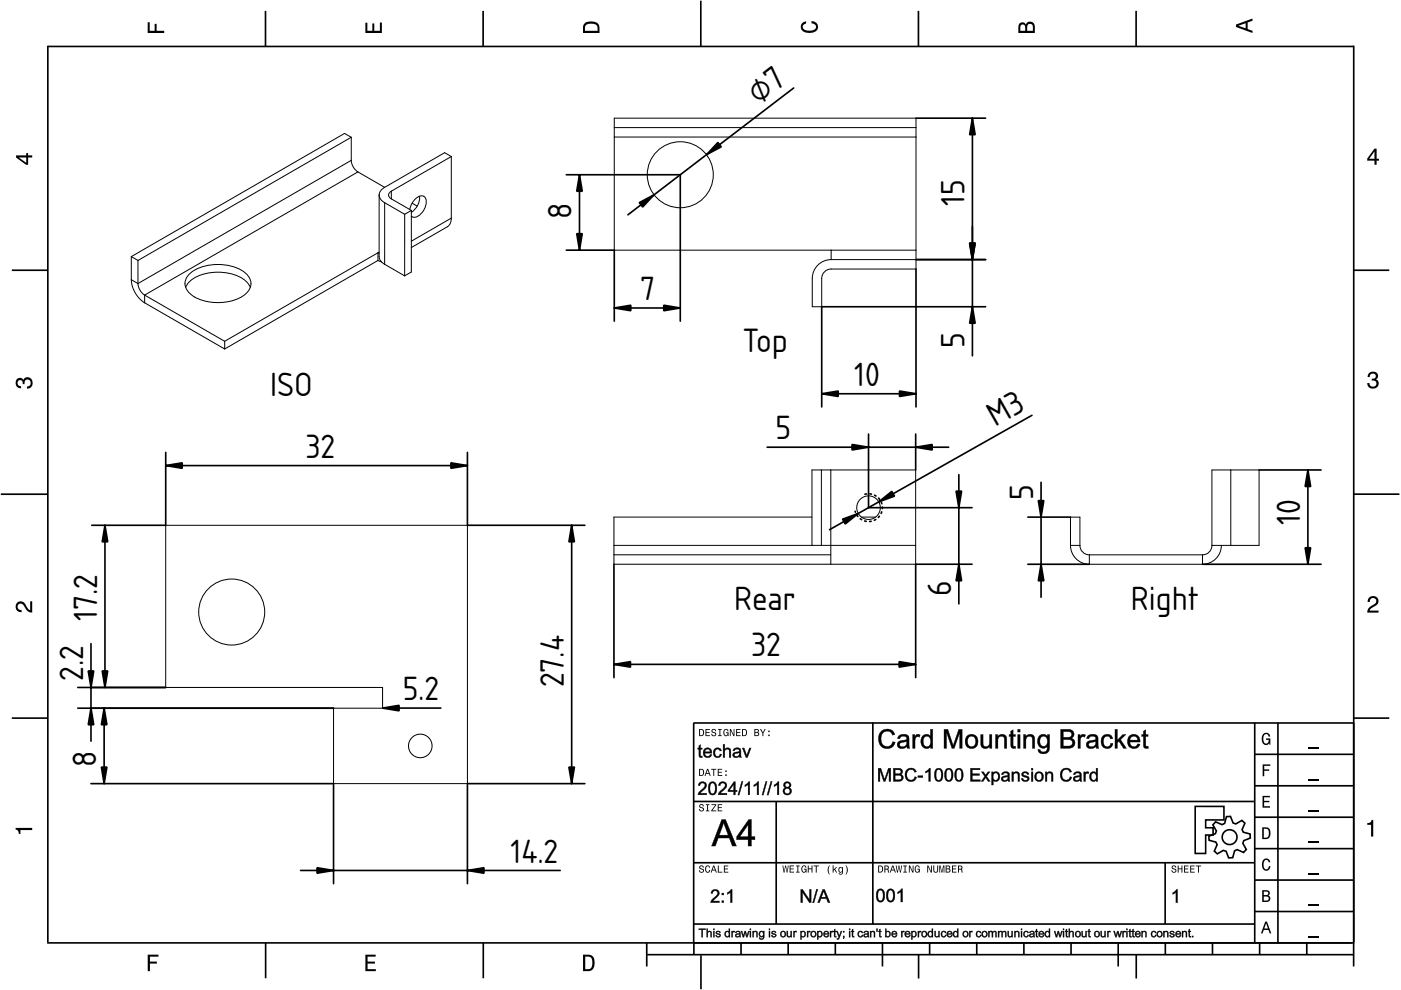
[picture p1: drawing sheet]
<svg xmlns="http://www.w3.org/2000/svg" width="297mm" height="210mm" viewBox="0 0 297 210" stroke-linecap="round" stroke-linejoin="round" font-family="sans-serif">
<defs><g id="words">
<g font-size="6.7">
<text x="160.8" y="22.2" transform="rotate(-37 160.8 22.2)">⌀7</text>
<text x="121.2" y="46.5" transform="rotate(-90 121.2 46.5)">8</text>
<text x="204.5" y="43.6" transform="rotate(-90 204.5 43.6)">15</text>
<text x="135.7" y="63.6">7</text>
<text x="157.4" y="74.7">Top</text>
<text x="204.5" y="73.7" transform="rotate(-90 204.5 73.7)">5</text>
<text x="57.3" y="83.9">ISO</text>
<text x="181.1" y="81.8">10</text>
<text x="164.4" y="93.2">5</text>
<text x="211" y="90.5" transform="rotate(-29 211 90.5)">M3</text>
<text x="64.8" y="97">32</text>
<text x="219.1" y="105.9" transform="rotate(-90 219.1 105.9)">5</text>
<text x="275.6" y="111.3" transform="rotate(-90 275.6 111.3)">10</text>
<text x="20.6" y="131.7" transform="rotate(-90 20.6 131.7)">17.2</text>
<text x="155.7" y="129.3">Rear</text>
<text x="201.6" y="126.3" transform="rotate(-90 201.6 126.3)">6</text>
<text x="239.8" y="129.3">Right</text>
<text x="159.3" y="139.2">32</text>
<text x="17.6" y="144.3" transform="rotate(-90 17.6 144.3)">2.2</text>
<text x="85.4" y="148.5">5.2</text>
<text x="119.5" y="145.7" transform="rotate(-90 119.5 145.7)">27.4</text>
<text x="20.4" y="162.7" transform="rotate(-90 20.4 162.7)">8</text>
<text x="108.3" y="182.9">14.2</text>
</g>
</g></defs>
<g fill="none" stroke="#000" stroke-width=".35">
<path d="M10.1 9.9h277M10.1 9.7v190.1M56.3 2.3v7.5M102.4 2.3v7.5M148.6 .1v9.8M194.7 2.3v7.5M240.9 2.3v7.5M287 9.7v195.2M2.5 57.3h7.5M287.1 57.3h7.5M.2 104.8h10M287 104.8h9.7"/>
<path d="M2.5 152.3h7.5M147 153.3h140.1M147.1 153.3v46.7M185.1 153.2v42.8M266 159.9h21M266 153.3v46.7M270.9 153.3v46.7M287.1 152.3h7.5M147 169.9h119M164.6 169.9v26M266 179.9h21M266 173.3h21"/>
<path d="M266 166.6h21M10 199.9h277.1M56.3 199.9v7.5M102.5 199.9v7.5M137.1 199.9v5M147 195.9h119M147 182.9h119M147.1 199.9v2.5M157.1 199.9v2.5M167.1 199.9v2.5M177.1 199.9v2.5M187.1 199.9v5"/>
<path d="M197.1 199.9v2.5M207.1 199.9v2.5M217.1 199.9v2.5M227.1 199.9v2.5M237.1 199.9v5M247 182.9v13M247.1 199.9v2.5M257.1 199.9v2.5M266 193.3h21M266 186.6h21M267.1 199.9v2.5M277.1 199.9v2.5"/>
<path d="M137.1 202.4h150M148.6 202.6v7.2M194.8 202.4v5.1M240.9 202.4v5.1"/>
</g>
<g fill="#000">
<path d="M31.3 4.7h.4v1.8h1.1v-1.4h.4v1.4h1.6v.5h-3.5z" fill-rule="evenodd"/>
<path d="M77.5 4.8h.4v1.7h1v-1.5h.5v1.5h1.1v-1.7h.5v2.2h-3.5z" fill-rule="evenodd"/>
<path d="M124 4.9a2.19 2.19 0 0 0-.4 2.1h3.5v-1.2a1.42 1.42 0 0 0-1.7-1.3zM124.3 5.2a2.14 2.14 0 0 1 2.3 .3l.1 1h-2.7l.1-1z" fill-rule="evenodd"/>
<path d="M170.1 4.9l.8-.4v.5a.7 .7 0 0 0-.7 .5 .7 .7 0 0 0 .3 .8 1.69 1.69 0 0 0 2.5-.6 .9 .9 0 0 0-.9-.8v-.5a1.24 1.24 0 0 1 1.3 1.1 1.24 1.24 0 0 1-1 1.4 2.22 2.22 0 0 1-2.5-.7l-.1-.5z" fill-rule="evenodd"/>
<path d="M216.1 5l-.2 .8v1.2h3.5v-1.3a.98 .98 0 0 0-.7-1.1 .98 .98 0 0 0-1.2 .6 .84 .84 0 0 0-1.4-.2zM216.4 5.3a.54 .54 0 0 1 .7-.1 .54 .54 0 0 1 .3 .6v.7h-1.1zM217.9 5.2a.62 .62 0 0 1 .7-.1 .62 .62 0 0 1 .4 .6v.8h-1.2z" fill-rule="evenodd"/>
<path d="M262.1 5.2v.5l3.5 1.3v-.5l-1.1-.3v-1.4l1.1-.4v-.5zM262.6 5.5l1.5-.6v1.1z" fill-rule="evenodd"/>
<path d="M3.4 32.9v.5l2.1 1.5h.5v-1.5h.8v-.5h-.8v-.5h-.4v.5zM4 33.4h1.6v1.1z" fill-rule="evenodd"/>
<path d="M291.4 31.5l-1.5 2.1v.5h1.5v.8h.5v-.8h.5v-.4h-.5v-2.2zM291.4 32.1v1.6h-1.1z" fill-rule="evenodd"/>
<path d="M3.6 80.4a.86 .86 0 0 1 1.4 .1 1.06 1.06 0 0 1 1.2-.5 1.06 1.06 0 0 1 .7 1.2 1.1 1.1 0 0 1-1.2 1.2v-.5a.71 .71 0 0 0 .8-.9 .71 .71 0 0 0-1.3-.1v.6h-.4a.61 .61 0 0 0-.3-.8 .61 .61 0 0 0-.8 .2 .61 .61 0 0 0 .2 .8l.6 .2v.4a1.15 1.15 0 0 1-1.2-.6 1.15 1.15 0 0 1 .3-1.3z" fill-rule="evenodd"/>
<path d="M290.3 79.1a1.08 1.08 0 0 1 1.3-.2 1.08 1.08 0 0 1 .5 1.3l-.4 .2a1.06 1.06 0 0 1 .6 1.3 1.06 1.06 0 0 1-1.2 .7 1.1 1.1 0 0 1-1.2-1.2h.4a.71 .71 0 0 0 1 .8 .71 .71 0 0 0 .1-1.3h-.6v-.4a.61 .61 0 0 0 .8-.3 .61 .61 0 0 0-.2-.8 .61 .61 0 0 0-.8 .2l-.2 .5h-.4z" fill-rule="evenodd"/>
<path d="M3.6 127.8a1.22 1.22 0 0 1 2 .7l.4 .6 .4 .3v-1.9h.4v2.4a1.8 1.8 0 0 1-1.7-1.4 .71 .71 0 0 0-.9-.5 .71 .71 0 0 0-.5 .8 .71 .71 0 0 0 .9 .6v.4a1.18 1.18 0 0 1-1.2-.6 1.18 1.18 0 0 1 .2-1.4z" fill-rule="evenodd"/>
<path d="M290.3 126.7a1.18 1.18 0 0 1 1.9 .3 1.18 1.18 0 0 1-1 1.7l-.5 .3-.3 .5h1.9v.4h-2.4a1.8 1.8 0 0 1 1.4-1.7 .71 .71 0 0 0 .5-.9 .71 .71 0 0 0-.9-.5 .71 .71 0 0 0-.5 .8h-.4z" fill-rule="evenodd"/>
<path d="M148.2 154.6v1.5h.5a.77 .77 0 0 0 .6-.8 .77 .77 0 0 0-.6-.7zM148.4 154.8a.58 .58 0 0 1 .7 .5 .58 .58 0 0 1-.7 .6zM149.6 154.6v1.5h.9v-.2h-.7v-.5h.6v-.2h-.6v-.4h.7v-.2zM151 154.7a.53 .53 0 0 0 0 .6 .53 .53 0 0 0 .6 .2 .32 .32 0 0 1-.3 .5 .32 .32 0 0 1-.3-.4h-.2a.5 .5 0 0 0 .7 .5 .5 .5 0 0 0 .1-.8l-.4-.1a.28 .28 0 0 1-.1-.4 .28 .28 0 0 1 .4-.1 .28 .28 0 0 1 .1 .3h.2a.51 .51 0 0 0-.3-.4 .51 .51 0 0 0-.5 .1zM152.3 154.6v.2h.2v1.1h-.2v.2h.7v-.2h-.3v-1.1h.3v-.2zM153.5 154.7a.81 .81 0 0 0 .5 1.4l.3-.2 .2 .2v-.8h-.6v.1h.4l-.2 .5a.6 .6 0 0 1-.5-.6 .6 .6 0 0 1 .4-.6l.2 .3h.3l-.2-.3a.53 .53 0 0 0-.8 0zM154.7 154.6v1.5h.2v-1.3l.6 1.3h.2v-1.5h-.2v1.2l-.5-1.2zM156.1 154.6v1.5h.9v-.2h-.7v-.5h.6v-.2h-.6v-.4h.7v-.2zM157.3 154.6v1.5h.5a.77 .77 0 0 0 .6-.8 .77 .77 0 0 0-.6-.7zM157.5 154.8a.57 .57 0 0 1 .7 .5 .57 .57 0 0 1-.7 .6zM159.9 154.6v1.5h.6a.42 .42 0 0 0 .5-.3 .42 .42 0 0 0-.3-.5l.2-.2-.1-.4zM160.1 154.8h.3a.23 .23 0 0 1 .3 .2 .23 .23 0 0 1-.3 .2h-.3zM160.1 155.4h.4a.26 .26 0 0 1 .3 .2 .26 .26 0 0 1-.3 .3h-.4zM161.1 154.6l.5 .9v.6h.2v-.6l.5-.9h-.2l-.4 .7-.3-.7zM162.9 155.8v.3h.3v-.3zM162.9 154.9v.3h.3v-.3z" fill-rule="evenodd"/>
<path d="M267.8 155.7a.85 .85 0 0 1 .9-.3 .85 .85 0 0 1 .6 .8h-.3l-.1-.3a.49 .49 0 0 0-.4-.3 .49 .49 0 0 0-.5 .3 1.2 1.2 0 0 0 .4 1.8 .66 .66 0 0 0 .6-.8h-.6v-.3h.9v1.3h-.1l-.1-.3-.3 .3a.85 .85 0 0 1-1.2-.7v-1.1z" fill-rule="evenodd"/>
<path d="M3.3 175.5h3.5v.5h-2.5v.8h-.3a.77 .77 0 0 0-.7-.9z" fill-rule="evenodd"/>
<path d="M148.4 170.6a.53 .53 0 0 0 0 .6 .53 .53 0 0 0 .6 .2 .32 .32 0 0 1-.3 .5 .32 .32 0 0 1-.3-.4h-.2a.5 .5 0 0 0 .7 .6 .5 .5 0 0 0 .1-.9l-.4-.1a.28 .28 0 0 1-.1-.4 .28 .28 0 0 1 .4-.1 .28 .28 0 0 1 .1 .4h.2a.51 .51 0 0 0-.3-.5 .51 .51 0 0 0-.5 .1zM149.7 170.5v.2h.2v1.1h-.2v.2h.7v-.2h-.3v-1.1h.3v-.2zM150.8 170.5v.2h.8l-.8 1.3h1.1v-.2h-.9l.9-1.3zM152.2 170.5v1.5h.9v-.2h-.7v-.5h.6v-.1h-.6v-.5h.7v-.2z" fill-rule="evenodd"/>
<path d="M148.2 163v1.5h.5a.77 .77 0 0 0 .6-.7 .77 .77 0 0 0-.6-.8zM148.4 163.2a.58 .58 0 0 1 .7 .6 .58 .58 0 0 1-.7 .5zM149.9 163l-.5 1.5h.2l.1-.4h.6l.2 .4h.2l-.6-1.5zM150 163.2l.3 .7h-.5zM150.8 163v.2h.4v1.3h.2v-1.3h.5v-.2zM152.2 163v1.5h.9v-.2h-.7v-.5h.6v-.2h-.6v-.4h.7v-.2zM153.8 164.2v.3h.3v-.3zM153.8 163.4v.3h.3v-.3z" fill-rule="evenodd"/>
<path d="M267.7 168.7h1.5v.3h-1.2v.8h1.1v.3h-1.1v.8h1.3v.3h-1.6z" fill-rule="evenodd"/>
<path d="M267.7 162.1h1.6v.3h-1.3v.7h1.1v.3h-1.1v1.2h-.3z" fill-rule="evenodd"/>
<path d="M267.6 175.4v2.5h.8a1.37 1.37 0 0 0 .7-2.2 1.56 1.56 0 0 0-1.5-.3zM267.9 175.7a.98 .98 0 0 1 1.2 .7 .98 .98 0 0 1-.7 1.2h-.5z" fill-rule="evenodd"/>
<path d="M289.9 174.5a.77 .77 0 0 0 .9-.7h.4v3.6h-.5v-2.5h-.8z" fill-rule="evenodd"/>
<path d="M148.4 183.6a.53 .53 0 0 0 0 .6 .53 .53 0 0 0 .6 .2 .32 .32 0 0 1-.3 .5 .32 .32 0 0 1-.3-.4h-.2a.5 .5 0 0 0 .7 .6 .5 .5 0 0 0 .1-.9l-.4-.1a.28 .28 0 0 1-.1-.4 .28 .28 0 0 1 .4-.1 .28 .28 0 0 1 .1 .4h.2a.51 .51 0 0 0-.3-.5 .51 .51 0 0 0-.5 .1zM149.6 183.7l-.1 .2a.67 .67 0 0 0 .1 .9 .67 .67 0 0 0 .8 .1l.2-.4h-.2l-.2 .3a.6 .6 0 0 1-.5-.5 .6 .6 0 0 1 .5-.6l.2 .3h.2l-.2-.4a.5 .5 0 0 0-.8 .1zM151.2 183.5l-.5 1.5h.2l.1-.4h.6l.2 .4h.2l-.6-1.5zM151.3 183.7l.3 .7h-.5zM152.2 183.5v1.5h1v-.2h-.8v-1.3zM153.5 183.5v1.5h.9v-.2h-.7v-.5h.6v-.2h-.6v-.4h.7v-.2z" fill-rule="evenodd"/>
<path d="M165.9 183.5l.2 1.5h.2l.3-1.3 .2 1.3h.2l.2-1.5h-.1l-.2 1.3-.2-1.3h-.2l-.2 1.3-.2-1.3zM167.4 183.5v1.5h1v-.2h-.8v-.5h.7v-.2h-.7v-.4h.7v-.2zM168.8 183.5v.2h.3v1.1h-.3v.2h.7v-.2h-.2v-1.1h.2v-.2zM170 183.7a.82 .82 0 0 0 .6 1.3l.3-.2 .1 .2v-.8h-.5v.2h.3l-.2 .4a.6 .6 0 0 1-.5-.5 .6 .6 0 0 1 .5-.6l.2 .3h.2l-.2-.4a.53 .53 0 0 0-.8 .1zM171.3 183.5v1.5h.2v-.7h.6v.7h.2v-1.5h-.2v.6h-.6v-.6zM172.5 183.5v.2h.5v1.3h.2v-1.3h.4v-.2zM175.8 183.5a1.35 1.35 0 0 0 .2 1.9 1.84 1.84 0 0 1 0-1.9zM176.5 183.5v1.5h.2v-.4l.2-.2 .4 .6h.2l-.4-.7 .4-.5h-.2l-.6 .6v-.9zM177.9 184a.59 .59 0 0 0-.2 .7 .59 .59 0 0 0 .7 .3l.1-.2a.31 .31 0 0 1-.1 .5 .31 .31 0 0 1-.4-.2h-.2a.47 .47 0 0 0 .5 .4 .47 .47 0 0 0 .4-.5v-1.2h-.2v.2l-.3-.2zM178 184.1l.1-.1a.42 .42 0 0 1 .4 .4 .42 .42 0 0 1-.4 .5l-.1-.3zM179.3 183.5a1.85 1.85 0 0 1 0 1.9 1.22 1.22 0 0 0 0-1.9z" fill-rule="evenodd"/>
<path d="M186.2 183.5v1.5h.5a.77 .77 0 0 0 .6-.7 .77 .77 0 0 0-.6-.8zM186.4 183.7a.58 .58 0 0 1 .6 .6 .58 .58 0 0 1-.6 .5zM187.5 183.5v1.5h.2v-.6a.45 .45 0 0 1 .5 .1 .45 .45 0 0 1 .1 .5h.2l-.2-.7a.42 .42 0 0 0 .1-.5 .42 .42 0 0 0-.4-.3zM187.7 183.7h.3a.26 .26 0 0 1 .3 .2 .26 .26 0 0 1-.4 .3h-.2zM189.2 183.5l-.6 1.5h.2l.2-.4h.6l.1 .4h.2l-.5-1.5zM189.3 183.7l.2 .7h-.4zM189.9 183.5l.3 1.5h.2l.2-1.3 .2 1.3h.2l.3-1.5h-.2l-.2 1.3-.2-1.3h-.2l-.2 1.3-.2-1.3zM191.5 183.5v.2h.3v1.1h-.3v.2h.8v-.2h-.3v-1.1h.3v-.2zM192.7 183.5v1.5h.2v-1.2l.6 1.2h.2v-1.5h-.2v1.2l-.6-1.2zM194.1 183.7a.81 .81 0 0 0 .5 1.3l.3-.2 .1 .2v-.8h-.5v.2h.3l-.2 .4a.6 .6 0 0 1-.5-.5 .6 .6 0 0 1 .5-.6l.2 .3h.2l-.2-.4a.53 .53 0 0 0-.7 .1zM196.6 183.5v1.5h.2v-1.2l.6 1.2h.2v-1.5h-.2v1.2l-.6-1.2zM197.9 183.5v.9a.52 .52 0 0 0 .5 .6 .52 .52 0 0 0 .5-.6v-.9h-.2v.9a.33 .33 0 0 1-.3 .5 .33 .33 0 0 1-.3-.5v-.9zM199.2 183.5v1.5h.1v-1.4l.3 1.4h.2l.3-1.4v1.4h.1v-1.5h-.2l-.3 1.3-.3-1.3zM200.5 183.5v1.5h.6a.42 .42 0 0 0 .4-.3 .42 .42 0 0 0-.2-.5l.2-.2-.1-.4zM200.7 183.7h.3a.23 .23 0 0 1 .3 .2 .23 .23 0 0 1-.3 .2h-.3zM200.7 184.3h.3a.26 .26 0 0 1 .3 .3 .26 .26 0 0 1-.3 .2h-.3zM201.8 183.5v1.5h1v-.2h-.8v-.5h.7v-.2h-.7v-.4h.8v-.2zM203.1 183.5v1.5h.2v-.6a.45 .45 0 0 1 .5 .1 .45 .45 0 0 1 .1 .5h.2l-.2-.7a.42 .42 0 0 0 .1-.5 .42 .42 0 0 0-.4-.3zM203.3 183.7h.3a.26 .26 0 0 1 .3 .2 .26 .26 0 0 1-.4 .3h-.2z" fill-rule="evenodd"/>
<path d="M248.5 183.6a.53 .53 0 0 0 0 .6 .53 .53 0 0 0 .6 .2 .32 .32 0 0 1-.2 .5 .32 .32 0 0 1-.3-.4h-.2a.5 .5 0 0 0 .6 .6 .5 .5 0 0 0 .2-.9l-.4-.1a.28 .28 0 0 1-.1-.4 .28 .28 0 0 1 .3-.1 .28 .28 0 0 1 .2 .4h.2a.51 .51 0 0 0-.3-.5 .51 .51 0 0 0-.6 .1zM249.7 183.5v1.5h.2v-.7h.6v.7h.2v-1.5h-.2v.6h-.6v-.6zM251 183.5v1.5h1v-.2h-.8v-.5h.7v-.2h-.7v-.4h.8v-.2zM252.3 183.5v1.5h1v-.2h-.8v-.5h.7v-.2h-.7v-.4h.8v-.2zM253.5 183.5v.2h.5v1.3h.2v-1.3h.5v-.2z" fill-rule="evenodd"/>
<path d="M268.3 195.4l-1 2.5h.4l.2-.7h1l.3 .7h.3l-.9-2.5zM268.4 195.8l.4 1.1h-.7z" fill-rule="evenodd"/>
<path d="M267.6 188.7v2.5h1a.7 .7 0 0 0 .7-.5 .7 .7 0 0 0-.4-.8 .61 .61 0 0 0 .3-.8 .61 .61 0 0 0-.7-.4zM267.9 189h.6a.38 .38 0 0 1 .4 .4 .38 .38 0 0 1-.5 .4h-.5zM267.9 190.1h.6a.44 .44 0 0 1 .5 .4 .44 .44 0 0 1-.5 .4h-.6z" fill-rule="evenodd"/>
<path d="M267.8 182.3a.85 .85 0 0 1 .9-.3 .85 .85 0 0 1 .6 .8h-.3l-.1-.2a.47 .47 0 0 0-.4-.3 .47 .47 0 0 0-.4 .3 1.21 1.21 0 0 0 .4 1.7 .64 .64 0 0 0 .5-.7h.4a.89 .89 0 0 1-.8 1 .89 .89 0 0 1-1-.7v-1.1z" fill-rule="evenodd"/>
<path d="M31.3 202.4h2.3v.4h-1.8v1.1h1.5v.4h-1.5v1.6h-.5z" fill-rule="evenodd"/>
<path d="M77.5 202.4h2.1v.4h-1.7v1.1h1.6v.4h-1.6v1.2h1.8v.4h-2.2z" fill-rule="evenodd"/>
<path d="M123.6 202.4v3.5h1.2a1.42 1.42 0 0 0 1.3-1.7 1.38 1.38 0 0 0-1.3-1.8zM124.1 202.8l1 .1a1.89 1.89 0 0 1 0 2.5l-1 .1z" fill-rule="evenodd"/>
</g>
<path d="M277.3 158.6h2.2M277.3 178.6h2.2M277.3 172h2.2M277.3 165.3h2.2M277.3 198.6h2.2M277.3 192h2.2M277.3 185.3h2.2" fill="none" stroke="#000" stroke-width=".25"/>
<g fill="#000">
<path d="M248.6 189.3l.8-.7h.3v2.8h-.4v-2.2l-.7 .4z"/>
<path d="M186.8 155.1a1.76 1.76 0 0 1 2.9 .6l-.5 .2a1.26 1.26 0 0 0-1.6-.8 1.26 1.26 0 0 0-.8 1.5 1.28 1.28 0 0 0 .9 1.6 1.28 1.28 0 0 0 1.6-1l.5 .2a1.85 1.85 0 0 1-2.3 1.2 1.85 1.85 0 0 1-1.2-2.3zM190.6 156a1.41 1.41 0 0 1 2.1 .3l.2 2.4h-.5l-.1-.4a1.2 1.2 0 0 1-2.1-.4 1.27 1.27 0 0 1 1.5-1h.3a.41 .41 0 0 0 .2-.5 .41 .41 0 0 0-.4-.3l-.8 .1-.2 .4h-.5zM190.9 157.5a.54 .54 0 0 0 .1 .8 .54 .54 0 0 0 .7 0 .9 .9 0 0 0 .5-1.1zM193.5 155.7h.5v.5a.71 .71 0 0 1 1.1-.4l-.2 .5a.65 .65 0 0 0-.7 .1 .65 .65 0 0 0-.2 .7v1.6h-.5zM195.6 156a1.07 1.07 0 0 1 1.7 .1v-1.5h.5v4.1h-.5v-.4a1.25 1.25 0 0 1-1.6 .2 1.25 1.25 0 0 1-.4-1.6zM196 156.4a1.26 1.26 0 0 0 .5 1.9 1.18 1.18 0 0 0 .8-1.1 1.18 1.18 0 0 0-.8-1.1zM200.2 154.6h.8l1.1 3.5 1.2-3.5h.7v4.1h-.5v-3.4l-1.2 3.4h-.5l-1.1-3.5v3.5h-.5zM205.1 156a1.47 1.47 0 0 1 2.3 1 1.47 1.47 0 0 1-2 1.6 1.69 1.69 0 0 1-.3-2.6zM205.4 156.4a1.12 1.12 0 0 0-.3 1.2 1.12 1.12 0 0 0 1.1 .7 1.13 1.13 0 0 0 .7-1.3 1.13 1.13 0 0 0-1.1-.9zM207.9 155.7h.5v1.7a.73 .73 0 0 0 .8 .9 .73 .73 0 0 0 .6-1v-1.6h.5v3h-.4v-.5a1.03 1.03 0 0 1-1.3 .5 1.03 1.03 0 0 1-.7-1.1zM211.1 155.7h.4v.5a1.04 1.04 0 0 1 1.3-.5 1.04 1.04 0 0 1 .6 1.2v1.8h-.4v-1.8a.72 .72 0 0 0-.9-.8 .72 .72 0 0 0-.5 1v1.6h-.5zM214.3 155l.5-.3v1h.5v.4h-.5v1.7a.33 .33 0 0 0 .1 .4 .33 .33 0 0 0 .4 0l.1 .5a.73 .73 0 0 1-.9-.1 .73 .73 0 0 1-.2-.8v-1.7h-.4v-.4h.4zM215.8 154.6h.5v.6h-.5zM215.8 155.7h.5v3h-.5zM217 155.7h.5v.5a1.04 1.04 0 0 1 1.2-.5 1.04 1.04 0 0 1 .7 1.2v1.8h-.5v-1.8a.72 .72 0 0 0-.8-.8 .72 .72 0 0 0-.6 1v1.6h-.5zM220.4 156a1.15 1.15 0 0 1 1.7 .1v-.4h.4v2.6a1.32 1.32 0 0 1-.8 1.5 1.32 1.32 0 0 1-1.6-.6v-.3l.4 .1a.82 .82 0 0 0 1.1 .4 .82 .82 0 0 0 .4-1.1 1.26 1.26 0 0 1-1.5 .1 1.26 1.26 0 0 1-.5-1.5zM220.7 156.4a1.08 1.08 0 0 0-.3 1.2 1.08 1.08 0 0 0 1.1 .6 1.1 1.1 0 0 0 .6-1.2 1.1 1.1 0 0 0-1-.9zM224.9 154.6h1.5a1.02 1.02 0 0 1 1.2 .6 1.02 1.02 0 0 1-.4 1.3 1.13 1.13 0 0 1 .6 1.4 1.13 1.13 0 0 1-1.4 .8h-1.5zM225.4 155.1v1.2h.9a.67 .67 0 0 0 .9-.6 .67 .67 0 0 0-1-.6zM225.4 156.8v1.4h1a.74 .74 0 0 0 1-.8 .74 .74 0 0 0-1-.6zM228.6 155.7h.4v.5a.71 .71 0 0 1 1.1-.4l-.1 .5a.65 .65 0 0 0-.8 .1 .65 .65 0 0 0-.1 .7v1.6h-.5zM230.7 156a1.41 1.41 0 0 1 2.1 .3l.2 2.4h-.5l-.1-.4a1.2 1.2 0 0 1-2.1-.4 1.27 1.27 0 0 1 1.5-1h.3a.41 .41 0 0 0 .2-.5 .41 .41 0 0 0-.5-.3l-.7 .1-.2 .4h-.5zM231 157.5a.54 .54 0 0 0 0 .8 .54 .54 0 0 0 .8 0 .9 .9 0 0 0 .5-1.1zM233.9 156a1.24 1.24 0 0 1 2 .6l-.4 .1a.8 .8 0 0 0-1.1-.6 .8 .8 0 0 0-.5 1.1 .8 .8 0 0 0 .6 1.1 .8 .8 0 0 0 1-.7l.5 .1a1.32 1.32 0 0 1-1.7 1 1.32 1.32 0 0 1-.8-1.8zM236.4 154.6h.5v2.3l1.2-1.2h.6l-1.1 1.1 1.2 1.9h-.6l-1-1.5-.3 .3v1.2h-.5zM239.4 156.1a1.36 1.36 0 0 1 1.6-.3 1.36 1.36 0 0 1 .7 1.5h-2.2a.85 .85 0 0 0 .7 1 .85 .85 0 0 0 1-.6l.5 .1a1.43 1.43 0 0 1-1.9 .8 1.43 1.43 0 0 1-.7-2zM239.8 156.3l-.2 .6h1.6a.8 .8 0 0 0-.5-.7 .8 .8 0 0 0-.9 .1zM242.4 155l.5-.3v1h.5v.4h-.5v1.7a.33 .33 0 0 0 .1 .4 .33 .33 0 0 0 .4 0l.1 .5a.73 .73 0 0 1-.8-.1 .73 .73 0 0 1-.3-.8v-1.7h-.3v-.4h.3z"/>
<path d="M186.8 155.1a1.8 1.8 0 0 1 3 .7l-.6 .1a1.24 1.24 0 0 0-1.5-.8 1.24 1.24 0 0 0-.9 1.5 1.24 1.24 0 0 0 .9 1.6 1.24 1.24 0 0 0 1.5-1l.6 .1a1.84 1.84 0 0 1-2.1 1.4 1.84 1.84 0 0 1-1.5-2.1l.1-.8zM186.9 155a2.16 2.16 0 0 0 .9 3.7 1.63 1.63 0 0 0 2-1.3l-.5-.2a1.3 1.3 0 0 1-1.6 1.1 1.3 1.3 0 0 1-.9-1.7 1.3 1.3 0 0 1 .8-1.5 1.3 1.3 0 0 1 1.6 .8l.5-.2a1.74 1.74 0 0 0-2.8-.7zM190.6 155.9a1.34 1.34 0 0 1 2.2 .5v1.7l.2 .6h-.6l-.1-.4a1.27 1.27 0 0 1-2.1-.2 1.23 1.23 0 0 1 1.5-1.2l.5-.1a.74 .74 0 0 0-.6-.7 .74 .74 0 0 0-.8 .6l-.5-.1zM190.7 156l-.4 .6h.5a.76 .76 0 0 1 .5-.6 .76 .76 0 0 1 .8 .3v-.1a.37 .37 0 0 1 .2 .4 .37 .37 0 0 1-.3 .3l-1.1 .2a.9 .9 0 0 0-.6 1 1.27 1.27 0 0 0 2 .1l.1 .5h.5l-.2-.6v-1.8a1.37 1.37 0 0 0-2-.3zM190.9 157.6a.5 .5 0 0 0 .1 .7 .5 .5 0 0 0 .7-.1l.5-.3v-.7zM190.9 157.5l1.4-.4a.92 .92 0 0 1-.4 1.1 .92 .92 0 0 1-1.2-.1zM193.5 155.7h.5v.5a.68 .68 0 0 1 .4-.5 .68 .68 0 0 1 .7 .2l-.2 .5a.55 .55 0 0 0-.8 .2l-.1 2.1h-.5zM193.5 155.7v3h.5v-1.6a.67 .67 0 0 1 .1-.7 .67 .67 0 0 1 .8-.1l.2-.4a.76 .76 0 0 0-1.2 .3l.1-.5zM195.6 156a1.05 1.05 0 0 1 1.7 .1l-.1-1.5h.6v4.1h-.5v-.4a1.02 1.02 0 0 1-1.7 .1 1.93 1.93 0 0 1 0-2.4zM195.7 156a1.51 1.51 0 0 0-.4 1.7 1.51 1.51 0 0 0 1.5 .9l.5-.5v.6h.5v-4.1h-.5v1.6a1.04 1.04 0 0 0-1.6-.2zM196 156.4a1.22 1.22 0 0 0 .5 1.9 1.14 1.14 0 0 0 .8-1.1 1.14 1.14 0 0 0-.8-1.1zM195.9 156.3a.86 .86 0 0 1 1.1-.1 .86 .86 0 0 1 .3 1 .87 .87 0 0 1-.8 1.2 .87 .87 0 0 1-.8-1.2zM200.1 154.6h.9l1.1 3.5 1.1-3.5h.8v4.1h-.6l.1-3.4-1.2 3.4h-.5l-1.1-3.5v3.5h-.6zM200.2 154.6v4.1h.5v-3.5l1.1 3.5h.5l1.2-3.4v3.4h.5v-4.1h-.7l-1.2 3.6-1.1-3.6zM205.1 156a1.52 1.52 0 0 1 2.3 1 1.52 1.52 0 0 1-2 1.7 1.73 1.73 0 0 1-.3-2.7zM205.1 156a1.52 1.52 0 0 0-.3 1.8 1.52 1.52 0 0 0 1.7 .8 1.48 1.48 0 0 0 .7-2.1 1.48 1.48 0 0 0-2.1-.5zM205.4 156.4a1.07 1.07 0 0 0-.2 1.2 1.07 1.07 0 0 0 1 .6 1.09 1.09 0 0 0 .6-1.2 1.09 1.09 0 0 0-1-.8zM205.3 156.3a.98 .98 0 0 1 1.3 0 .98 .98 0 0 1 .3 1.2 .9 .9 0 0 1-1.1 .8 .9 .9 0 0 1-.7-1.1zM207.9 155.7h.6v2.2a.71 .71 0 0 0 .9 .3 .71 .71 0 0 0 .4-.9v-1.6h.5v3h-.5l.1-.5a1.05 1.05 0 0 1-1.1 .6 1.05 1.05 0 0 1-.9-.8zM207.9 155.7l.1 1.9a1 1 0 0 0 .7 1.1 1 1 0 0 0 1.2-.6v.6h.4v-3h-.5v1.6a.77 .77 0 0 1-.6 1 .77 .77 0 0 1-.8-.9v-1.7zM211 155.7h.6l-.1 .5a1.05 1.05 0 0 1 1.3-.5 1.05 1.05 0 0 1 .7 1.2v1.8h-.6v-1.8a.67 .67 0 0 0-.8-.8 .67 .67 0 0 0-.5 1v1.6h-.6zM211.1 155.7v3h.5l-.1-1.6a.75 .75 0 0 1 .6-1 .75 .75 0 0 1 .9 .8v1.8h.4v-2.3a1.05 1.05 0 0 0-.9-.7 1.05 1.05 0 0 0-1 .6v-.6zM214.3 155l.5-.3v1h.5v.5l-.5-.1v1.7a.31 .31 0 0 0 .2 .4 .31 .31 0 0 0 .3 0l.1 .5a.79 .79 0 0 1-.9-.1 .79 .79 0 0 1-.2-.8v-1.7l-.4 .1v-.5h.4zM214.3 155v.8l-.4-.1v.4h.4v1.7a.68 .68 0 0 0 .3 .8 .68 .68 0 0 0 .8 0l-.1-.4a.35 .35 0 0 1-.4 0 .35 .35 0 0 1-.1-.4v-1.7h.5v-.4l-.5 .1v-1.1zM215.7 154.6h.6v.7h-.6zM215.8 154.6v.6h.5v-.6zM215.7 155.7h.6v3h-.6zM215.8 155.7v3h.5v-3zM217 155.7h.5v.5a1.05 1.05 0 0 1 1.2-.5 1.05 1.05 0 0 1 .7 1.2v1.8h-.6v-1.8a.67 .67 0 0 0-.7-.8 .67 .67 0 0 0-.5 1v1.6h-.6zM217 155.7v3h.5v-1.6a.75 .75 0 0 1 .6-1 .75 .75 0 0 1 .8 .8v1.8h.5v-2.3a1.05 1.05 0 0 0-1-.7 1.05 1.05 0 0 0-1 .6l.1-.6zM220.3 156a1.13 1.13 0 0 1 1.8 .1l-.1-.4h.6v2.6a1.35 1.35 0 0 1-.9 1.5 1.35 1.35 0 0 1-1.6-.6l-.1-.4 .5 .1a.79 .79 0 0 0 .8 .5 .79 .79 0 0 0 .7-.5v-.6a1.16 1.16 0 0 1-1.1 .4 1.16 1.16 0 0 1-.9-.9l-.1-.9zM220.4 156a1.47 1.47 0 0 0-.3 1.7 1.47 1.47 0 0 0 1.4 .9l.6-.4v.6a.8 .8 0 0 1-.6 .7 .8 .8 0 0 1-.8-.2l-.2-.3-.4-.1a1.25 1.25 0 0 0 1.5 .9 1.25 1.25 0 0 0 .9-1.5v-2.6h-.4v.5a1.11 1.11 0 0 0-1.7-.2zM220.7 156.4a1.15 1.15 0 0 0 .6 1.8 1.09 1.09 0 0 0 .7-1 1.09 1.09 0 0 0-.7-1.1zM220.7 156.3a.85 .85 0 0 1 1-.1 .85 .85 0 0 1 .4 1 .88 .88 0 0 1-.8 1.1 .88 .88 0 0 1-.9-1.1zM224.9 154.6h1.5a1.04 1.04 0 0 1 1.3 .6 1.04 1.04 0 0 1-.5 1.3 1.1 1.1 0 0 1 .7 1.2 1.1 1.1 0 0 1-1 1h-2zM224.9 154.6v4.1l1.5-.1a1.09 1.09 0 0 0 1.4-.7 1.09 1.09 0 0 0-.7-1.4 .98 .98 0 0 0 .5-1.2 .98 .98 0 0 0-1.2-.6zM225.4 155.1v1.2h.9a.63 .63 0 0 0 .9-.6 .63 .63 0 0 0-1-.5zM225.4 155.1h.8a.69 .69 0 0 1 1 .3 .69 .69 0 0 1-.4 .9l-1.4 .1zM225.4 156.8v1.4l1-.1a.7 .7 0 0 0 .9-.7 .7 .7 0 0 0-.9-.6zM225.4 156.8h1a.74 .74 0 0 1 1 .4 .74 .74 0 0 1-.6 1h-1.4zM228.5 155.7h.5v.5a.68 .68 0 0 1 .5-.5 .68 .68 0 0 1 .7 .2l-.2 .5a.55 .55 0 0 0-.9 .2v2.1h-.6zM228.6 155.7v3h.5l-.1-1.6a.66 .66 0 0 1 .2-.8 .66 .66 0 0 1 .8 0l.1-.4a.76 .76 0 0 0-1.1 .3v-.5zM230.7 155.9a1.34 1.34 0 0 1 2.1 .5l.1 1.7 .1 .6h-.6v-.4a1.27 1.27 0 0 1-2.1-.2 1.23 1.23 0 0 1 1.5-1.2l.5-.1a.74 .74 0 0 0-.7-.7 .74 .74 0 0 0-.7 .6l-.6-.1zM230.7 156l-.3 .6h.5a.76 .76 0 0 1 .5-.6 .76 .76 0 0 1 .8 .3v-.1a.37 .37 0 0 1 .2 .4 .37 .37 0 0 1-.3 .3l-1.1 .2a.9 .9 0 0 0-.6 1 1.27 1.27 0 0 0 2 .1l.1 .5h.5l-.2-.6v-1.8a1.37 1.37 0 0 0-2.1-.3zM231 157.6a.5 .5 0 0 0 .1 .7 .5 .5 0 0 0 .6-.1l.5-.3 .1-.7zM230.9 157.5l1.5-.4a.92 .92 0 0 1-.4 1.1 .92 .92 0 0 1-1.2-.1zM233.9 156a1.21 1.21 0 0 1 1.2-.4 1.21 1.21 0 0 1 .8 1l-.4 .1a.78 .78 0 0 0-1-.6 .78 .78 0 0 0-.5 1.1 .77 .77 0 0 0 .5 1.1 .77 .77 0 0 0 1-.8l.5 .1a1.31 1.31 0 0 1-1.5 1.2 1.31 1.31 0 0 1-1.1-1.6l.2-.8zM233.9 156a1.48 1.48 0 0 0-.3 1.9 1.48 1.48 0 0 0 1.7 .7l.4-.4 .3-.5-.5-.1a.78 .78 0 0 1-.8 .8 .78 .78 0 0 1-.8-.8 1 1 0 0 1 .1-1.2 1 1 0 0 1 1.1-.3l.4 .6 .4-.1a1.22 1.22 0 0 0-2-.6zM236.4 154.6h.5v2.3l1.1-1.2h.8l-1.2 1.1 1.3 1.9h-.7l-1-1.5-.3 .3v1.2h-.5zM236.4 154.6v4.1h.5v-1.2l.3-.4 1 1.6h.6l-1.3-1.9 1.2-1.1h-.6l-1.2 1.3v-2.4zM239.4 156.1a1.38 1.38 0 0 1 1.7-.3 1.38 1.38 0 0 1 .6 1.6l-2.1-.1a.83 .83 0 0 0 .6 1 .83 .83 0 0 0 1-.6h.5a1.2 1.2 0 0 1-1.6 1 1.62 1.62 0 0 1-.7-2.6zM239.4 156.1a1.47 1.47 0 0 0-.1 2 1.47 1.47 0 0 0 1.9 .3l.5-.6-.5-.1a.85 .85 0 0 1-1 .6 .85 .85 0 0 1-.7-1h2.2a1.32 1.32 0 0 0-.7-1.4 1.32 1.32 0 0 0-1.6 .2zM239.9 156.3l-.3 .6h1.6a.76 .76 0 0 0-.5-.7 .76 .76 0 0 0-.8 .1zM239.8 156.3l.6-.3 .5 .2 .2 .3 .1 .5h-1.7zM242.4 155l.6-.3-.1 1h.6v.5l-.6-.1 .1 1.7a.31 .31 0 0 0 .1 .4 .31 .31 0 0 0 .3 0l.1 .5a.79 .79 0 0 1-.8-.1 .79 .79 0 0 1-.3-.8v-1.7l-.4 .1v-.5h.4zM242.4 155l.1 .8-.4-.1v.4h.4v1.7a.68 .68 0 0 0 .2 .8 .68 .68 0 0 0 .8 0l-.1-.4a.35 .35 0 0 1-.4 0 .35 .35 0 0 1-.1-.4v-1.7h.5v-.4l-.5 .1v-1.1z"/>
<path d="M148.2 158.1l.3-.2v.7h.4v.3h-.4v1.1l.1 .3h.3v.3a.5 .5 0 0 1-.5 0 .5 .5 0 0 1-.2-.6v-1.1h-.3v-.3h.3zM149.3 158.8a.94 .94 0 0 1 1.2-.1 .94 .94 0 0 1 .4 1h-1.5a.59 .59 0 0 0 .5 .6 .59 .59 0 0 0 .7-.3h.3a1 1 0 0 1-1.4 .5 1 1 0 0 1-.3-1.5zM149.6 159l-.1 .4h1.1a.56 .56 0 0 0-.4-.5 .56 .56 0 0 0-.6 .1zM151.5 158.8a.86 .86 0 0 1 1.5 .4h-.4a.55 .55 0 0 0-.7-.3 .55 .55 0 0 0-.3 .7 .55 .55 0 0 0 .4 .7 .55 .55 0 0 0 .6-.4h.4a.93 .93 0 0 1-1.3 .7 .93 .93 0 0 1-.4-1.4zM153.3 157.8h.4v1a.71 .71 0 0 1 .8-.2 .71 .71 0 0 1 .5 .7v1.3h-.4v-1.3a.49 .49 0 0 0-.6-.4 .49 .49 0 0 0-.3 .6v1.1h-.4zM155.6 158.8a.87 .87 0 0 1 .9-.3 .87 .87 0 0 1 .6 .8l.1 1.3h-.4v-.2a.74 .74 0 0 1-1 .3 .74 .74 0 0 1-.4-.9l.4-.3 .9-.2a.51 .51 0 0 0-.4-.5 .51 .51 0 0 0-.6 .4h-.3zM155.8 159.8a.36 .36 0 0 0 0 .5 .36 .36 0 0 0 .5 .1l.4-.3v-.5zM157.4 158.6h.4l.5 1.6 .6-1.6h.3l-.7 2h-.3z"/>
<path d="M148.1 158.1l.5-.3-.1 .8h.4v.3h-.4l.1 1.3 .3 .1 .1 .3a.57 .57 0 0 1-.6 0 .57 .57 0 0 1-.3-.6l.1-1.1h-.3v-.3h.3zM148.2 158.1v.5h-.3v.3l.3-.1v1.2a.46 .46 0 0 0 .2 .5 .46 .46 0 0 0 .5 .1v-.3a.27 .27 0 0 1-.3 0 .27 .27 0 0 1-.1-.3v-1.2l.4 .1v-.3h-.4v-.7zM149.3 158.8a.96 .96 0 0 1 1.2-.2 .96 .96 0 0 1 .4 1.1h-1.4a.56 .56 0 0 0 .4 .6 .56 .56 0 0 0 .7-.4l.3 .1a.83 .83 0 0 1-1.1 .7 1.16 1.16 0 0 1-.5-1.9zM149.4 158.9a1 1 0 0 0-.1 1.4 1 1 0 0 0 1.4 0l.2-.3h-.3a.59 .59 0 0 1-.8 .4 .59 .59 0 0 1-.4-.8l1.5 .1a1.1 1.1 0 0 0-.9-1.1zM149.7 159l-.2 .4h1a.51 .51 0 0 0-.3-.5 .51 .51 0 0 0-.5 .1zM149.6 159l.4-.2 .3 .1 .3 .5h-1.2zM151.5 158.7a.84 .84 0 0 1 .9-.2 .84 .84 0 0 1 .6 .7l-.4 .1a.53 .53 0 0 0-.6-.4 .53 .53 0 0 0-.4 .7 .52 .52 0 0 0 .4 .7 .52 .52 0 0 0 .6-.5l.4 .1a.94 .94 0 0 1-1.2 .8 .94 .94 0 0 1-.6-1.3zM151.6 158.8a.97 .97 0 0 0-.2 1.4 .97 .97 0 0 0 1.4 .1l.2-.4h-.4a.58 .58 0 0 1-.7 .5 .58 .58 0 0 1-.4-.8 .59 .59 0 0 1 .4-.8 .59 .59 0 0 1 .8 .4h.3a.85 .85 0 0 0-1.4-.4zM153.3 157.8h.4v1a.73 .73 0 0 1 .8-.3 .73 .73 0 0 1 .5 .8v1.3h-.4v-1.3a.45 .45 0 0 0-.6-.4 .45 .45 0 0 0-.3 .6v1.1h-.4zM153.3 157.8v2.8h.4l-.1-1.1a.53 .53 0 0 1 .4-.7 .53 .53 0 0 1 .7 .5l-.1 1.3h.4l-.1-1.3a.69 .69 0 0 0-.5-.7 .69 .69 0 0 0-.8 .3l.1-1.1zM155.5 158.8a.88 .88 0 0 1 1-.3 .88 .88 0 0 1 .6 .8l.2 1.3h-.5v-.2a.73 .73 0 0 1-1.1 .3 .73 .73 0 0 1-.1-1.1l1.1-.3a.49 .49 0 0 0-.5-.4 .49 .49 0 0 0-.5 .4l-.3-.1zM155.6 158.8l-.2 .4h.3a.52 .52 0 0 1 .4-.4 .52 .52 0 0 1 .6 .1l.1 .5-1 .1a.6 .6 0 0 0-.2 1 .99 .99 0 0 0 1.2-.2v.3h.4l-.1-.4v-1.2a.97 .97 0 0 0-1.5-.2zM155.8 159.9a.43 .43 0 0 0 .4 .5 .43 .43 0 0 0 .5-.4v-.4zM155.8 159.8l1-.3a.62 .62 0 0 1-.3 .8 .62 .62 0 0 1-.8-.2zM157.3 158.6h.5l.5 1.6 .6-1.6h.4l-.8 2h-.4zM157.4 158.6l.8 2h.3l.7-2h-.3l-.6 1.8-.5-1.8z"/>
<path d="M148.3 165.9a.91 .91 0 0 1 1.4 .2 .91 .91 0 0 1-.5 1.4l-.7 .7h1.3v.3h-1.8a3.2 3.2 0 0 1 1.3-1.6 .53 .53 0 0 0-.2-.9 .53 .53 0 0 0-.7 .6l-.4-.1zM150.6 165.9a.99 .99 0 0 1 1.1 .1 .99 .99 0 0 1 .3 1.2 1.01 1.01 0 0 1-.3 1.1 1.01 1.01 0 0 1-1.1 .1 2.12 2.12 0 0 1 0-2.5zM150.8 166.1a1.88 1.88 0 0 0 .1 2.2h.3a1.72 1.72 0 0 0 0-2.3zM152.6 165.9a.91 .91 0 0 1 1.4 .2 .91 .91 0 0 1-.5 1.4l-.8 .7h1.4v.3h-1.8a3.2 3.2 0 0 1 1.3-1.6 .53 .53 0 0 0-.2-.9 .53 .53 0 0 0-.7 .6l-.4-.1zM155.6 165.7h.3v1.8h.4v.4h-.4v.6h-.3v-.6h-1.3v-.4zM155.6 166.3l-.9 1.2h.9zM157.2 165.7h.3l-.8 2.9h-.3zM157.9 166.4l.8-.7h.3v2.8h-.4v-2.2l-.7 .5zM159.8 166.4l.8-.7h.3v2.8h-.4v-2.2l-.7 .5zM162.4 165.7h.2l-.8 2.9h-.2zM163.4 165.7h.3l-.8 2.9h-.3zM164.1 166.4l.8-.7h.2v2.8h-.3v-2.2l-.7 .5zM166.3 165.9a.74 .74 0 0 1 1.2 0 .74 .74 0 0 1-.2 1.1 .82 .82 0 0 1 .3 1.3 .82 .82 0 0 1-1.3 0 .82 .82 0 0 1 .2-1.3l-.4-.4zM166.5 166.4a.45 .45 0 0 0 .9 0 .45 .45 0 0 0-.9 0zM166.4 167.7a.57 .57 0 0 0 1.1 0 .57 .57 0 0 0-1.1 0z"/>
<path d="M148.3 165.9a.95 .95 0 0 1 1.5 .2 .95 .95 0 0 1-.6 1.4l-.7 .7h1.4v.4h-2l.3-.7 .9-.9a.51 .51 0 0 0 .3-.6 .51 .51 0 0 0-.6-.3 .51 .51 0 0 0-.4 .5h-.4zM148.3 166l-.3 .5 .4 .1a.58 .58 0 0 1 .9-.5 .58 .58 0 0 1-.1 1l-.9 .8-.3 .6h1.8v-.3h-1.4l.6-.6a1.03 1.03 0 0 0 .4-1.7l-.7-.1zM150.5 165.9a1.03 1.03 0 0 1 1.2 .1 1.03 1.03 0 0 1 .3 1.2 1.05 1.05 0 0 1-.2 1.1 1.05 1.05 0 0 1-1.2 .2 2.15 2.15 0 0 1-.1-2.6zM150.6 165.9a2.28 2.28 0 0 0-.2 2.4 .89 .89 0 0 0 1.1 .1 .89 .89 0 0 0 .4-.9 1.19 1.19 0 0 0-1-1.7zM150.7 166.2a2.18 2.18 0 0 0 .2 2h.3a1.71 1.71 0 0 0 0-2.1zM150.8 166.1l.4-.1a1.73 1.73 0 0 1 0 2.3h-.3a1.87 1.87 0 0 1-.1-2.2zM152.6 165.9a.95 .95 0 0 1 1.4 .2 .95 .95 0 0 1-.5 1.4l-.8 .7h1.4v.4h-1.9l.3-.7 .9-.9a.51 .51 0 0 0 .3-.6 .51 .51 0 0 0-.6-.3 .51 .51 0 0 0-.4 .5h-.4zM152.6 166l-.3 .5 .4 .1a.58 .58 0 0 1 .9-.5 .58 .58 0 0 1-.1 1l-.9 .8-.3 .6h1.8v-.3h-1.4l.6-.6a1.03 1.03 0 0 0 .4-1.7l-.7-.1zM155.6 165.7h.3v1.8h.4v.4h-.4v.7h-.4l.1-.7h-1.3v-.4zM155.6 165.7l-1.3 1.8v.4l1.3-.1v.7h.3v-.7l.4 .1v-.4l-.4 .1v-1.9zM155.5 166.3l-.8 1.3 .9-.1zM155.6 166.2v1.4h-1zM157.2 165.7h.4l-.9 2.9h-.3zM157.2 165.7l-.7 2.9h.2l.8-2.9zM157.9 166.4l.5-.3a.4 .4 0 0 1 .6-.4v2.9h-.4v-2.2l-.7 .4zM157.9 166.4l.1 .4 .7-.5-.1 2.2h.4v-2.8h-.3l-.2 .4zM159.8 166.4l.5-.3a.4 .4 0 0 1 .6-.4v2.9h-.4v-2.2l-.7 .4zM159.8 166.4l.1 .4 .7-.5-.1 2.2h.4v-2.8h-.3l-.2 .4zM162.3 165.7h.4l-.8 2.9h-.4zM162.4 165.7l-.8 2.9h.2l.8-2.9zM163.4 165.7h.4l-.9 2.9h-.3zM163.4 165.7l-.7 2.9h.2l.8-2.9zM164.1 166.4l.5-.3a.4 .4 0 0 1 .6-.4v2.9h-.4v-2.2l-.7 .4zM164.1 166.4l.1 .4 .6-.5v2.2h.3v-2.8h-.2l-.3 .4zM166.3 165.9a.78 .78 0 0 1 1.2 0 .78 .78 0 0 1-.2 1.2v-.1a.82 .82 0 0 1 .6 1 .82 .82 0 0 1-1 .6 .84 .84 0 0 1-.9-.6 .84 .84 0 0 1 .5-1 .62 .62 0 0 1-.4-.5 .62 .62 0 0 1 .2-.6zM166.4 166a.6 .6 0 0 0-.2 .6 .6 .6 0 0 0 .5 .4 .81 .81 0 0 0-.6 1.2 .81 .81 0 0 0 1.3 .2 .75 .75 0 0 0 .4-.7 .75 .75 0 0 0-.6-.7 .7 .7 0 0 0 .3-1.1 .7 .7 0 0 0-1.1 .1zM166.5 166.4a.41 .41 0 0 0 .8 0 .41 .41 0 0 0-.8 0zM166.4 166.5a.5 .5 0 0 1 1 0 .5 .5 0 0 1-1 0zM166.4 167.7a.52 .52 0 0 0 1 0 .52 .52 0 0 0-1 0zM166.3 167.7a.61 .61 0 0 1 1.2 0 .61 .61 0 0 1-1.2 0z"/>
<path d="M153 173.7h.9l2.3 5.7h-1l-.6-1.7h-2.3l-.6 1.7h-.9zM153 173.8l-2.1 5.6h.8l.5-1.8h2.5l.6 1.8h.8l-2.3-5.6zM153.4 174.4l-.2 .8-.7 1.9h1.9zM153.4 174.3l1.1 2.8h-2.1zM158.7 173.7h.6v3.7h.8v.7l-.8-.1v1.4h-.7v-1.4l-2.5 .1v-.7zM158.7 173.8l-2.5 3.6v.6h2.5l-.1 1.4h.7v-1.4h.8v-.6h-.8v-3.6zM158.6 174.9l-1.7 2.5h1.7zM158.7 174.7v2.7h-1.9z"/>
<path d="M153 173.8h.8l2.3 5.6h-.8l-.7-1.7h-2.3l-.6 1.7h-.8zM153.4 174.4l-.9 2.7h1.9zM158.7 173.8h.6v3.6h.8v.6h-.8v1.4h-.7v-1.4h-2.4v-.6zM158.6 174.9l-1.7 2.5h1.7z"/>
<path d="M186.2 162.8h.6l.7 2.5 .8-2.5h.6v2.9h-.4v-2.3l-.8 2.3h-.4l-.7-2.4v2.4h-.4zM186.2 162.9v2.8h.4v-2.4l.8 2.4h.3l.8-2.4v2.4h.3v-2.8h-.4l-.9 2.5-.7-2.5zM189.4 162.8h1.1a.72 .72 0 0 1 .8 .5 .72 .72 0 0 1-.3 .9 .78 .78 0 0 1 .5 .9 .78 .78 0 0 1-.9 .6h-1.2zM189.4 162.9v2.8l1.1-.1a.74 .74 0 0 0 .9-.5 .74 .74 0 0 0-.5-.9 .67 .67 0 0 0 .4-.8 .67 .67 0 0 0-.8-.5zM189.8 163.2v.9l.8-.1a.37 .37 0 0 0 .4-.4 .37 .37 0 0 0-.4-.3zM189.7 163.2h.6a.49 .49 0 0 1 .7 .2 .49 .49 0 0 1-.3 .7h-1zM189.8 164.4v.9h.7a.47 .47 0 0 0 .6-.5 .47 .47 0 0 0-.7-.4zM189.7 164.3h.7a.52 .52 0 0 1 .7 .4 .52 .52 0 0 1-.4 .6l-1 .1zM192.3 163.1a1.18 1.18 0 0 1 2 .6l-.4 .1a.88 .88 0 0 0-1.1-.5 .88 .88 0 0 0-.5 1.2 .82 .82 0 0 0 .7 .8 .82 .82 0 0 0 .9-.7l.4 .1a1.3 1.3 0 0 1-1.6 1 1.3 1.3 0 0 1-.8-1.7zM192.4 163.2a1.38 1.38 0 0 0-.3 1.8 1.38 1.38 0 0 0 1.8 .4l.4-.6-.3-.1a.9 .9 0 0 1-1.1 .7 .9 .9 0 0 1-.7-1.1 .91 .91 0 0 1 .6-1.1 .91 .91 0 0 1 1.2 .5l.3-.1a1.2 1.2 0 0 0-1.9-.4zM194.6 164.4h1.1v.5h-1.1zM194.6 164.5v.3h1.1v-.3zM196.2 163.5l.5-.3a.4 .4 0 0 1 .6-.3v2.8h-.4v-2.2l-.7 .5zM196.2 163.6l.1 .3 .7-.5-.1 2.3h.4v-2.8h-.3l-.2 .4zM198.5 163a1.03 1.03 0 0 1 1.2 .1 1.03 1.03 0 0 1 .3 1.2 1.05 1.05 0 0 1-.3 1.1 1.05 1.05 0 0 1-1.2 .2 2.15 2.15 0 0 1 0-2.6zM198.5 163.1a2.28 2.28 0 0 0-.1 2.3 .89 .89 0 0 0 1 .2 .89 .89 0 0 0 .5-1 1.19 1.19 0 0 0-1.1-1.7zM198.6 163.4a2.18 2.18 0 0 0 .3 2h.3a1.71 1.71 0 0 0 0-2.2zM198.7 163.2l.5-.1a1.73 1.73 0 0 1 0 2.3h-.3a1.87 1.87 0 0 1-.2-2.2zM200.6 163a1.03 1.03 0 0 1 1.2 .1 1.03 1.03 0 0 1 .3 1.2 1.05 1.05 0 0 1-.3 1.1 1.05 1.05 0 0 1-1.1 .2 2.15 2.15 0 0 1-.1-2.6zM200.7 163.1a2.28 2.28 0 0 0-.2 2.3 .89 .89 0 0 0 1.1 .2 .89 .89 0 0 0 .4-1 1.19 1.19 0 0 0-1-1.7zM200.8 163.4a2.18 2.18 0 0 0 .2 2h.3a1.71 1.71 0 0 0 0-2.2zM200.9 163.2l.4-.1a1.73 1.73 0 0 1 0 2.3h-.3a1.87 1.87 0 0 1-.1-2.2zM202.8 163a1.03 1.03 0 0 1 1.2 .1 1.03 1.03 0 0 1 .3 1.2 1.05 1.05 0 0 1-.3 1.1 1.05 1.05 0 0 1-1.2 .2 2.15 2.15 0 0 1 0-2.6zM202.8 163.1a2.28 2.28 0 0 0-.1 2.3 .89 .89 0 0 0 1 .2 .89 .89 0 0 0 .5-1 1.19 1.19 0 0 0-1.1-1.7zM202.9 163.4a2.18 2.18 0 0 0 .3 2h.2a1.71 1.71 0 0 0 0-2.2zM203 163.2l.5-.1a1.73 1.73 0 0 1 0 2.3h-.4a1.87 1.87 0 0 1-.1-2.2zM205.7 162.8h2.1v.5l-1.7-.1v.9l1.6-.1v.4h-1.6v.9h1.8v.4h-2.2zM205.8 162.9v2.8h2v-.4l-1.7 .1v-1h1.6v-.3h-1.6v-.9h1.7v-.3zM208 163.6h.5l.5 .8 .4-.8h.6l-.8 1 .8 1.1h-.5l-.5-.8-.5 .8h-.5l.8-1.1zM208.1 163.7l.7 .9-.8 1.1h.5l.5-.9 .5 .9h.4l-.8-1.1 .8-.9h-.4l-.5 .7-.5-.7zM210.2 163.6h.4v.3a.79 .79 0 0 1 .8-.3 .79 .79 0 0 1 .6 .7 .96 .96 0 0 1-.2 1.2 .96 .96 0 0 1-1.2 0v1h-.4zM210.2 163.7v2.7h.4l-.1-1.1a.86 .86 0 0 0 1.2 .1 .86 .86 0 0 0 .2-1.1 .74 .74 0 0 0-.6-.6 .74 .74 0 0 0-.8 .3l.1-.3zM210.8 164.1a.73 .73 0 0 0-.2 .8 .73 .73 0 0 0 .7 .4 .75 .75 0 0 0 .3-.8 .75 .75 0 0 0-.7-.5zM210.7 164.1a.65 .65 0 0 1 .9-.1 .65 .65 0 0 1 .1 .9 .59 .59 0 0 1-.7 .6 .59 .59 0 0 1-.5-.8zM212.5 163.9a.88 .88 0 0 1 .9-.4 .88 .88 0 0 1 .7 .9l.1 1.3h-.5v-.3a.73 .73 0 0 1-1.1 .3 .73 .73 0 0 1-.1-1.1l1.1-.2a.49 .49 0 0 0-.4-.5 .49 .49 0 0 0-.5 .4h-.4zM212.5 163.9l-.2 .3 .4 .1a.52 .52 0 0 1 .3-.5 .52 .52 0 0 1 .6 .2l.1 .4-.9 .2a.6 .6 0 0 0-.3 .9 .99 .99 0 0 0 1.2-.2l.1 .4h.3l-.1-.4v-1.2a.97 .97 0 0 0-1.5-.2zM212.8 164.9l-.1 .1a.43 .43 0 0 0 .4 .5 .43 .43 0 0 0 .5-.4l.1-.4zM212.7 164.9l1-.3a.62 .62 0 0 1-.3 .8 .62 .62 0 0 1-.8-.3zM214.5 163.6h.4l-.1 .3a.73 .73 0 0 1 .9-.3 .73 .73 0 0 1 .5 .8v1.3h-.4v-1.3a.46 .46 0 0 0-.5-.5 .46 .46 0 0 0-.4 .7v1.1h-.4zM214.5 163.7v2h.4l-.1-1.1a.53 .53 0 0 1 .5-.7 .53 .53 0 0 1 .6 .5l-.1 1.3h.4v-1.6a.73 .73 0 0 0-.7-.5 .73 .73 0 0 0-.7 .5v-.4zM216.7 163.8l.1-.1a.85 .85 0 0 1 1.4 .5l-.4 .1a.41 .41 0 0 0-.4-.4 .41 .41 0 0 0-.4 .3l.4 .2a.68 .68 0 0 1 .9 .7 .68 .68 0 0 1-.9 .7 .71 .71 0 0 1-.9-.8h.4a.5 .5 0 0 0 .4 .4 .5 .5 0 0 0 .5-.3l-.2-.2a.92 .92 0 0 1-1-.9zM216.8 163.9a.6 .6 0 0 0 0 .6 .6 .6 0 0 0 .6 .3l.5 .2a.5 .5 0 0 1-.5 .5 .5 .5 0 0 1-.5-.5l-.4 .1a.82 .82 0 0 0 .9 .6 .82 .82 0 0 0 .8-.8l-.3-.3-1-.4a.48 .48 0 0 1 .5-.4 .48 .48 0 0 1 .4 .4h.3a.88 .88 0 0 0-1.3-.3zM218.6 162.8h.4v.5h-.4zM218.7 162.9v.4h.3v-.4zM218.6 163.6h.4v2.1h-.4zM218.7 163.7v2h.3v-2zM219.6 163.8a1.05 1.05 0 0 1 1.5 .2 1.05 1.05 0 0 1-.2 1.5 1.05 1.05 0 0 1-1.5-.2v-1zM219.7 163.8a1.03 1.03 0 0 0-.2 1.4 1.03 1.03 0 0 0 1.3 .3 1.02 1.02 0 0 0 .3-1.4 1.02 1.02 0 0 0-1.4-.3zM219.9 164.1a.7 .7 0 0 0-.1 .9 .7 .7 0 0 0 .8 .3 .69 .69 0 0 0 .3-.9 .69 .69 0 0 0-1-.3zM219.8 164.1a.77 .77 0 0 1 1.2 .4 .77 .77 0 0 1-.7 1 .84 .84 0 0 1-.5-1.4zM221.6 163.6h.4l-.1 .3a.73 .73 0 0 1 .9-.3 .73 .73 0 0 1 .5 .8v1.3h-.4v-1.3a.46 .46 0 0 0-.5-.5 .46 .46 0 0 0-.4 .7v1.1h-.4zM221.6 163.7v2h.4l-.1-1.1a.53 .53 0 0 1 .5-.7 .53 .53 0 0 1 .6 .5l-.1 1.3h.4l-.1-1.6a.73 .73 0 0 0-.6-.5 .73 .73 0 0 0-.7 .5v-.4zM225.2 163.1a1.18 1.18 0 0 1 2 .6l-.4 .1a.88 .88 0 0 0-1.1-.5 .88 .88 0 0 0-.5 1.2 .82 .82 0 0 0 .7 .8 .82 .82 0 0 0 .9-.7l.4 .1a1.3 1.3 0 0 1-1.6 1 1.3 1.3 0 0 1-.8-1.7zM225.3 163.2a1.38 1.38 0 0 0-.3 1.8 1.38 1.38 0 0 0 1.8 .4l.4-.6-.3-.1a.9 .9 0 0 1-1.1 .7 .9 .9 0 0 1-.7-1.1 .91 .91 0 0 1 .6-1.1 .91 .91 0 0 1 1.2 .5l.3-.1a1.2 1.2 0 0 0-1.9-.4zM227.7 163.9a.88 .88 0 0 1 1-.4 .88 .88 0 0 1 .6 .9l.2 1.3h-.5v-.3a.73 .73 0 0 1-1.1 .3 .73 .73 0 0 1-.1-1.1l1.1-.2a.49 .49 0 0 0-.5-.5 .49 .49 0 0 0-.5 .4h-.4zM227.8 163.9l-.2 .3 .3 .1a.52 .52 0 0 1 .4-.5 .52 .52 0 0 1 .5 .2l.2 .4-1 .2a.6 .6 0 0 0-.3 .9 .99 .99 0 0 0 1.3-.2v.4h.4l-.2-.4 .1-1.2a.97 .97 0 0 0-1.5-.2zM228 164.9v.1a.43 .43 0 0 0 .4 .5 .43 .43 0 0 0 .4-.4l.1-.4zM228 164.9l1-.3a.62 .62 0 0 1-.3 .8 .62 .62 0 0 1-.8-.3zM229.7 163.6h.4v.4a.47 .47 0 0 1 .3-.4 .47 .47 0 0 1 .5 .1l-.1 .4-.4-.1-.2 .2v1.5h-.5zM229.8 163.7v2h.3v-1.1a.46 .46 0 0 1 .1-.5 .46 .46 0 0 1 .6-.1l.1-.3a.61 .61 0 0 0-.8 .3v-.3zM231.2 163.8a.74 .74 0 0 1 1.2 .1v-1.1h.4v2.9h-.4v-.3a.74 .74 0 0 1-1.2 0 1.38 1.38 0 0 1 0-1.6zM231.3 163.9a.98 .98 0 0 0-.2 1.2 .98 .98 0 0 0 1.1 .4l.3-.2-.1 .4h.3v-2.8h-.3v1.1a.71 .71 0 0 0-1.1-.1zM231.5 164.1a.67 .67 0 0 0-.1 .9 .67 .67 0 0 0 .8 .2 .67 .67 0 0 0 .2-.9 .67 .67 0 0 0-.9-.2zM231.5 164a.66 .66 0 0 1 .8 .1 .66 .66 0 0 1 .1 .8 .59 .59 0 0 1-.7 .6 .59 .59 0 0 1-.4-.8z"/>
<path d="M186.2 162.9h.6l.7 2.4 .9-2.4h.4v2.8h-.3v-2.4l-.8 2.4h-.3l-.8-2.4v2.4h-.4zM189.4 162.9h1.1a.71 .71 0 0 1 .8 .4 .71 .71 0 0 1-.3 .9 .78 .78 0 0 1 .5 1 .78 .78 0 0 1-1 .5h-1.1zM189.8 163.2v.9h.6a.46 .46 0 0 0 .6-.5 .46 .46 0 0 0-.7-.4zM189.8 164.4v.9h.7a.51 .51 0 0 0 .6-.5 .51 .51 0 0 0-.7-.4zM192.3 163.1a1.21 1.21 0 0 1 2 .5l-.4 .1a.91 .91 0 0 0-1.2-.4 .91 .91 0 0 0-.4 1.2 .86 .86 0 0 0 .7 .9 .86 .86 0 0 0 1-.7l.3 .1a1.28 1.28 0 0 1-1.6 .8 1.28 1.28 0 0 1-.8-1.6zM194.6 164.5h1.1v.3h-1.1zM196.2 163.6l.8-.7h.3v2.8h-.4v-2.2l-.7 .4zM198.5 163a.99 .99 0 0 1 1.2 .2 .99 .99 0 0 1 .2 1.1 1.01 1.01 0 0 1-.2 1.1 1.01 1.01 0 0 1-1.1 .2 2.12 2.12 0 0 1-.1-2.6zM198.7 163.2a1.88 1.88 0 0 0 .2 2.2h.3a1.72 1.72 0 0 0 0-2.2zM200.7 163a.99 .99 0 0 1 1.1 .2 .99 .99 0 0 1 .3 1.1 1.01 1.01 0 0 1-.3 1.1 1.01 1.01 0 0 1-1.1 .2 2.12 2.12 0 0 1 0-2.6zM200.9 163.2a1.88 1.88 0 0 0 .1 2.2h.3a1.72 1.72 0 0 0 0-2.2zM202.8 163a.99 .99 0 0 1 1.2 .2 .99 .99 0 0 1 .2 1.1 1.01 1.01 0 0 1-.2 1.1 1.01 1.01 0 0 1-1.2 .2 2.12 2.12 0 0 1 0-2.6zM203 163.2a1.88 1.88 0 0 0 .2 2.2h.3a1.72 1.72 0 0 0 0-2.2zM205.8 162.9h2v.3h-1.7v.9h1.6v.3h-1.6v.9h1.7v.4h-2zM208.1 163.7h.4l.5 .7 .5-.7h.4l-.7 .9 .7 1.1h-.4l-.5-.8-.5 .8h-.5l.8-1.1zM210.2 163.7h.4v.2a.89 .89 0 0 1 1.2-.1 .89 .89 0 0 1 .1 1.2 .8 .8 0 0 1-.5 .7 .8 .8 0 0 1-.8-.2v.9h-.4zM210.7 164.1a.73 .73 0 0 0-.2 .9 .73 .73 0 0 0 .9 .3 .75 .75 0 0 0 .3-.9 .75 .75 0 0 0-.9-.4zM212.5 163.9a.87 .87 0 0 1 .9-.3 .87 .87 0 0 1 .6 .8l.1 1.3h-.3l-.1-.3a.74 .74 0 0 1-.9 .3 .74 .74 0 0 1-.5-.8l.5-.3 .9-.2a.51 .51 0 0 0-.5-.5 .51 .51 0 0 0-.5 .4l-.4-.1zM212.7 164.9a.36 .36 0 0 0 0 .5 .36 .36 0 0 0 .5 0l.4-.3 .1-.4zM214.5 163.7h.3v.2a.72 .72 0 0 1 .9-.3 .72 .72 0 0 1 .5 .8v1.3h-.4v-1.3a.5 .5 0 0 0-.5-.5 .5 .5 0 0 0-.4 .7v1.1h-.4zM216.7 163.8a.87 .87 0 0 1 1.4 .4h-.3a.4 .4 0 0 0-.4-.4 .4 .4 0 0 0-.4 .5l.2 .1a.86 .86 0 0 1 1 .8 .89 .89 0 0 1-.9 .5 .89 .89 0 0 1-.8-.6l.4-.1a.45 .45 0 0 0 .5 .5 .45 .45 0 0 0 .4-.6h-.2a.89 .89 0 0 1-1-.8zM218.7 162.9h.3v.4h-.3zM218.7 163.7h.3v2h-.3zM219.7 163.8a1.01 1.01 0 0 1 1.4 .2 1.01 1.01 0 0 1-.2 1.4 1.01 1.01 0 0 1-1.4-.2l-.1-.9zM219.9 164.1a.74 .74 0 0 0-.2 .9 .74 .74 0 0 0 .9 .3 .73 .73 0 0 0 .3-1 .73 .73 0 0 0-1-.2zM221.6 163.7h.3v.2a.72 .72 0 0 1 .9-.3 .72 .72 0 0 1 .5 .8v1.3h-.4v-1.3a.5 .5 0 0 0-.5-.5 .5 .5 0 0 0-.4 .7v1.1h-.4zM225.2 163.1a1.21 1.21 0 0 1 2 .5l-.4 .1a.91 .91 0 0 0-1.2-.4 .91 .91 0 0 0-.4 1.2 .86 .86 0 0 0 .7 .9 .86 .86 0 0 0 1-.7l.3 .1a1.28 1.28 0 0 1-1.6 .8 1.28 1.28 0 0 1-.8-1.6zM227.7 163.9a.87 .87 0 0 1 1-.3 .87 .87 0 0 1 .6 .8l.1 1.3h-.4v-.3a.74 .74 0 0 1-1 .3 .74 .74 0 0 1-.4-.8l.4-.3 .9-.2a.51 .51 0 0 0-.4-.5 .51 .51 0 0 0-.6 .4l-.3-.1zM228 164.9a.36 .36 0 0 0 0 .5 .36 .36 0 0 0 .5 0l.4-.3v-.4zM229.8 163.7h.3v.3l.2-.3 .4-.1 .2 .1-.1 .3a.45 .45 0 0 0-.6 .1 .45 .45 0 0 0-.1 .5v1.1h-.3zM231.3 163.8a.75 .75 0 0 1 1.1 .1v-1h.3v2.8h-.3v-.3a.9 .9 0 0 1-1.2 0 .9 .9 0 0 1-.2-1.1zM231.5 164.1a.74 .74 0 0 0-.2 .9 .74 .74 0 0 0 .9 .3 .75 .75 0 0 0 .3-.9 .75 .75 0 0 0-.9-.4z"/>
<path d="M148.1 196.9h1.5v.3l-.6-.1v1.6h-.3l.1-1.6-.7 .1zM148.2 196.9v.2h.6v1.6h.2l-.1-1.6h.7v-.2zM149.8 196.9h.3v.7a.47 .47 0 0 1 .5-.2 .47 .47 0 0 1 .3 .5v.8h-.3v-.8a.27 .27 0 0 0-.3-.3 .27 .27 0 0 0-.2 .4v.7h-.3zM149.8 196.9v1.8h.3l-.1-.7a.35 .35 0 0 1 .3-.5 .35 .35 0 0 1 .4 .4v.8h.2l-.1-.8a.43 .43 0 0 0-.3-.5 .43 .43 0 0 0-.5 .3l.1-.8zM151.2 196.9h.3v.3h-.3zM151.2 196.9v.3h.3v-.3zM151.2 197.4h.3v1.3h-.3zM151.2 197.4v1.3h.3v-1.3zM151.8 197.5l.2-.1a.47 .47 0 0 1 .8 .4h-.3a.23 .23 0 0 0-.2-.2 .23 .23 0 0 0-.3 .2l.3 .1a.48 .48 0 0 1 .5 .6 .48 .48 0 0 1-.8 .2l-.3-.4 .3-.1a.27 .27 0 0 0 .3 .3 .27 .27 0 0 0 .2-.3v.1a.55 .55 0 0 1-.6-.2 .55 .55 0 0 1-.1-.6zM151.9 197.6a.3 .3 0 0 0-.1 .3 .3 .3 0 0 0 .3 .2l.3 .1a.21 .21 0 0 1 .2 .2 .21 .21 0 0 1-.2 .2l-.4-.1-.1-.2h-.2a.5 .5 0 0 0 .6 .4 .5 .5 0 0 0 .4-.5l-.7-.4a.28 .28 0 0 1 .2-.3 .28 .28 0 0 1 .3 .3l.2-.1a.52 .52 0 0 0-.8-.1zM153.8 197.5a.45 .45 0 0 1 .7 .1v-.7h.3v1.8h-.3v-.2a.51 .51 0 0 1-.5 .2 .51 .51 0 0 1-.4-.5zM153.8 197.6a.56 .56 0 0 0-.1 .8 .56 .56 0 0 0 .9 0l-.1 .3h.3v-1.8h-.3l.1 .8a.45 .45 0 0 0-.8-.1zM154 197.7l-.1 .6 .2 .2a.4 .4 0 0 0 .4-.5 .4 .4 0 0 0-.5-.3zM153.9 197.7a.45 .45 0 0 1 .7 .3 .45 .45 0 0 1-.7 .4l-.1-.3zM155.1 197.4h.3v.2a.27 .27 0 0 1 .1-.3 .27 .27 0 0 1 .4 .2l-.1 .2-.4 .1v.9h-.3zM155.1 197.4v1.3h.2v-.7a.3 .3 0 0 1 .1-.3 .3 .3 0 0 1 .3 0l.1-.2-.3-.1-.2 .2v-.2zM156 197.5a.57 .57 0 0 1 .6-.2 .57 .57 0 0 1 .4 .6l.1 .8h-.3v-.2a.47 .47 0 0 1-.8 .2 .47 .47 0 0 1 .2-.8h.5a.31 .31 0 0 0-.3-.3 .31 .31 0 0 0-.3 .2h-.2zM156 197.6l-.1 .2h.2a.32 .32 0 0 1 .3-.3 .32 .32 0 0 1 .3 .1l.1 .3-.6 .1a.37 .37 0 0 0-.2 .6 .37 .37 0 0 0 .5 0l.3-.1v.2h.3l-.2-1a.57 .57 0 0 0-.9-.1zM156.2 198.2l-.1 .1a.31 .31 0 0 0 .3 .2 .31 .31 0 0 0 .3-.2l.1-.2zM156.1 198.2l.6-.2a.36 .36 0 0 1-.1 .6 .36 .36 0 0 1-.5-.4zM157.1 197.4h.3l.2 1 .3-1h.2l.3 1 .2-1h.3l-.4 1.3h-.3l-.2-1-.2 1h-.3zM157.1 197.4l.4 1.3h.2l.2-1 .3 1h.3l.4-1.3h-.2l-.3 1.2-.3-1.2h-.2l-.3 1-.3-1zM159 196.9h.3v.3h-.3zM159 196.9v.3h.2v-.3zM159 197.4h.3v1.3h-.3zM159 197.4v1.3h.2v-1.3zM159.5 197.4h.3v.2a.47 .47 0 0 1 .5-.2 .47 .47 0 0 1 .4 .5v.8h-.3v-.8a.26 .26 0 0 0-.2-.3 .26 .26 0 0 0-.3 .2l-.1 .9h-.3zM159.6 197.4v1.3h.2v-.9a.34 .34 0 0 1 .4-.3 .34 .34 0 0 1 .2 .4v.8h.2v-1a.44 .44 0 0 0-.5-.3 .44 .44 0 0 0-.4 .3l.1-.3zM161 197.5l.4-.2 .4 .3v-.2h.3v1.1a.6 .6 0 0 1-.5 .7 .6 .6 0 0 1-.7-.4h.3a.33 .33 0 0 0 .3 .2 .33 .33 0 0 0 .3-.2v-.3a.55 .55 0 0 1-.7 .2 .55 .55 0 0 1-.3-.7zM161.1 197.6a.56 .56 0 0 0-.1 .8 .56 .56 0 0 0 .8 0v.1a.4 .4 0 0 1-.1 .5 .4 .4 0 0 1-.5 0l-.3-.2a.54 .54 0 0 0 .7 .4 .54 .54 0 0 0 .4-.7v-1.1h-.2l.1 .3-.5-.3zM161.2 197.7v.5l.1 .2a.39 .39 0 0 0 .5-.4 .39 .39 0 0 0-.6-.3zM161.2 197.7a.45 .45 0 0 1 .7 .3 .45 .45 0 0 1-.7 .4l-.1-.4zM163 196.9h.3v.3h-.3zM163 196.9v.3h.3v-.3zM163 197.4h.3v1.3h-.3zM163 197.4v1.3h.3v-1.3zM163.6 197.5l.2-.1a.47 .47 0 0 1 .7 .4h-.2a.23 .23 0 0 0-.2-.2 .23 .23 0 0 0-.3 .2l.3 .1a.48 .48 0 0 1 .5 .6 .48 .48 0 0 1-.8 .2l-.3-.4 .3-.1a.27 .27 0 0 0 .2 .3 .27 .27 0 0 0 .3-.3v.1a.55 .55 0 0 1-.6-.2 .55 .55 0 0 1-.1-.6zM163.7 197.6a.3 .3 0 0 0-.1 .3 .3 .3 0 0 0 .3 .2l.3 .1a.21 .21 0 0 1 .2 .2 .21 .21 0 0 1-.2 .2l-.4-.1-.1-.2h-.2a.5 .5 0 0 0 .6 .4 .5 .5 0 0 0 .4-.5l-.7-.4a.28 .28 0 0 1 .2-.3 .28 .28 0 0 1 .3 .3l.2-.1a.52 .52 0 0 0-.8-.1zM165.4 198.1a.7 .7 0 0 1 1.4 0 .7 .7 0 0 1-1.4 0zM165.5 198.1a.61 .61 0 0 0 1.2 0 .61 .61 0 0 0-1.2 0zM165.8 197.7a.42 .42 0 0 0-.1 .6 .42 .42 0 0 0 .6 .1 .42 .42 0 0 0 .1-.6 .42 .42 0 0 0-.6-.1zM165.7 197.7a.47 .47 0 0 1 .7 .4 .47 .47 0 0 1-.7 .3l-.1-.3zM166.8 197.4h.3v1a.29 .29 0 0 0 .4 0 .29 .29 0 0 0 .1-.3v-.7h.3v1.3h-.3l.1-.2a.44 .44 0 0 1-.5 .3 .44 .44 0 0 1-.4-.4zM166.8 197.4l.1 1a.44 .44 0 0 0 .4 .3 .44 .44 0 0 0 .4-.3v.3h.2v-1.3h-.3l.1 .7a.36 .36 0 0 1-.3 .5 .36 .36 0 0 1-.4-.5v-.7zM168.2 197.4h.3v.2a.27 .27 0 0 1 .2-.3 .27 .27 0 0 1 .3 .2l-.1 .2-.4 .1v.9h-.3zM168.2 197.4v1.3h.2v-.7a.3 .3 0 0 1 .1-.3 .3 .3 0 0 1 .4 0v-.2l-.3-.1-.1 .2-.1-.2zM169.7 197.4h.3l-.1 .2a.54 .54 0 0 1 .7-.2 .54 .54 0 0 1 .3 .6 .58 .58 0 0 1-.3 .7 .58 .58 0 0 1-.7-.1l.1 .6h-.3zM169.7 197.4v1.8h.2v-.8a.54 .54 0 0 0 .7 0 .54 .54 0 0 0 .1-.7 .54 .54 0 0 0-.8-.1v.1v-.3zM170.1 197.7l-.1 .6 .1 .2a.43 .43 0 0 0 .5-.4 .43 .43 0 0 0-.4-.5zM170 197.7a.45 .45 0 0 1 .6 .4 .45 .45 0 0 1-.6 .4l-.1-.4zM171.1 197.4h.3v.2a.27 .27 0 0 1 .1-.3 .27 .27 0 0 1 .3 .2v.2l-.4 .1v.9h-.3zM171.1 197.4v1.3h.2v-.7a.3 .3 0 0 1 .1-.3 .3 .3 0 0 1 .3 0l.1-.2-.3-.1-.2 .2v-.2zM171.8 198.1a.7 .7 0 0 1 1.4 0 .7 .7 0 0 1-1.4 0zM171.9 198.1a.61 .61 0 0 0 1.2 0 .61 .61 0 0 0-1.2 0zM172.2 197.7a.42 .42 0 0 0-.1 .6 .42 .42 0 0 0 .6 .1 .42 .42 0 0 0 .1-.6 .42 .42 0 0 0-.6-.1zM172.2 197.7a.47 .47 0 0 1 .7 .4 .47 .47 0 0 1-.7 .3l-.2-.3zM173.2 197.4h.3v.2a.54 .54 0 0 1 .6-.2 .54 .54 0 0 1 .3 .6 .58 .58 0 0 1-.3 .7 .58 .58 0 0 1-.7-.1l.1 .6h-.3zM173.3 197.4v1.8h.2l-.1-.8a.54 .54 0 0 0 .8 0 .54 .54 0 0 0 0-.7 .54 .54 0 0 0-.7-.1l-.1 .1 .1-.3zM173.6 197.7l-.1 .6 .2 .2a.43 .43 0 0 0 .4-.4 .43 .43 0 0 0-.4-.5zM173.5 197.7a.45 .45 0 0 1 .7 .4 .45 .45 0 0 1-.7 .4l-.1-.4zM174.7 197.5a.62 .62 0 0 1 .8-.1 .62 .62 0 0 1 .3 .7h-.9a.35 .35 0 0 0 .2 .4 .35 .35 0 0 0 .4-.3l.3 .1a.58 .58 0 0 1-.4 .5 .58 .58 0 0 1-.7-.2l-.2-.5zM174.8 197.6a.62 .62 0 0 0 0 1 .62 .62 0 0 0 1-.3h-.3a.38 .38 0 0 1-.4 .3 .38 .38 0 0 1-.3-.5h.9a.56 .56 0 0 0-.2-.6 .56 .56 0 0 0-.7 .1zM175 197.7l-.2 .2h.7a.31 .31 0 0 0-.2-.3 .31 .31 0 0 0-.3 .1zM174.9 197.6h.5l.2 .4h-.8zM175.9 197.4h.3v.2a.27 .27 0 0 1 .2-.3 .27 .27 0 0 1 .3 .2l-.1 .2-.4 .1v.9h-.3zM176 197.4v1.3h.2v-.7a.3 .3 0 0 1 0-.3 .3 .3 0 0 1 .4 0l.1-.2-.3-.1-.2 .2v-.2zM176.8 197.1l.3-.2v.5h.2v.2h-.2v.8l.2 .1v.2a.36 .36 0 0 1-.4 0 .36 .36 0 0 1-.1-.4v-.7h-.2v-.2h.2zM176.8 197.1l.1 .4-.2-.1v.2l.2-.1v.8a.28 .28 0 0 0 .1 .3 .28 .28 0 0 0 .3 .1l-.3-.4v-.8l.3 .1v-.2l-.3 .1 .1-.5zM177.3 197.4h.3l.3 1.1 .4-1.1h.3l-.7 1.6-.2 .2h-.3v-.3h.3l.1-.2zM177.3 197.4l.6 1.3-.2 .3h-.3l.1 .2h.2l.8-1.8h-.2l-.4 1.1-.3-1.1zM178.7 197.4h.3v.3h-.3zM178.8 197.4v.3h.2v-.3zM178.7 198.4h.3v.5l-.2 .2-.1-.2 .2-.2h-.2zM178.8 198.4v.3h.1l-.1 .3 .2-.6zM180 196.9h.3v.3h-.3zM180 196.9v.3h.2v-.3zM180 197.4h.3v1.3h-.3zM180 197.4v1.3h.2v-1.3zM180.6 197.1l.3-.2v.5h.2v.2h-.2v.8l.2 .1v.2a.36 .36 0 0 1-.4 0 .36 .36 0 0 1-.1-.4v-.7h-.2v-.2h.2zM180.6 197.1l.1 .4-.2-.1v.2l.2-.1v.8a.28 .28 0 0 0 .1 .3 .28 .28 0 0 0 .3 .1l-.3-.4v-.8l.3 .1v-.2l-.3 .1 .1-.5zM182 197.5a.55 .55 0 0 1 .6-.2 .55 .55 0 0 1 .4 .5l-.3 .1a.31 .31 0 0 0-.3-.3 .31 .31 0 0 0-.3 .2v.5a.29 .29 0 0 0 .4 .2 .29 .29 0 0 0 .2-.3h.3a.61 .61 0 0 1-.8 .5 .61 .61 0 0 1-.4-.8zM182 197.6a.6 .6 0 0 0 .1 1 .6 .6 0 0 0 .9-.3l-.2-.1a.35 .35 0 0 1-.4 .4 .35 .35 0 0 1-.3-.3v-.5a.34 .34 0 0 1 .3-.3 .34 .34 0 0 1 .3 .3h.2a.54 .54 0 0 0-.9-.2zM183.2 197.5a.57 .57 0 0 1 .6-.2 .57 .57 0 0 1 .4 .6l.1 .8h-.3v-.2a.47 .47 0 0 1-.8 .2 .47 .47 0 0 1 .2-.8h.5a.31 .31 0 0 0-.3-.3 .31 .31 0 0 0-.3 .2h-.2zM183.2 197.6l-.1 .2h.2a.32 .32 0 0 1 .3-.3 .32 .32 0 0 1 .3 .1l.1 .3-.6 .1a.37 .37 0 0 0-.2 .6 .37 .37 0 0 0 .5 0l.3-.1v.2h.3l-.2-1a.57 .57 0 0 0-.9-.1zM183.4 198.2v.1a.31 .31 0 0 0 .2 .2 .31 .31 0 0 0 .3-.2l.1-.2zM183.4 198.2l.6-.2a.36 .36 0 0 1-.2 .6 .36 .36 0 0 1-.5-.4zM184.4 197.4h.3v.2a.47 .47 0 0 1 .6-.2 .47 .47 0 0 1 .3 .5v.8h-.3v-.8a.26 .26 0 0 0-.2-.3 .26 .26 0 0 0-.3 .2l-.1 .9h-.3zM184.5 197.4v1.3h.2v-.9a.34 .34 0 0 1 .4-.3 .34 .34 0 0 1 .2 .4v.8h.2v-1a.44 .44 0 0 0-.5-.3 .44 .44 0 0 0-.4 .3l.1-.3zM185.8 196.9h.3l-.1 .7h-.2zM185.8 196.9l.1 .7h.1l.1-.7zM186.4 197.1l.3-.2-.1 .5h.3v.2h-.3l.1 .8 .2 .1v.2a.36 .36 0 0 1-.4 0 .36 .36 0 0 1-.1-.4v-.7h-.2v-.2h.2zM186.4 197.1l.1 .4-.2-.1v.2l.2-.1v.8a.28 .28 0 0 0 0 .3 .28 .28 0 0 0 .4 .1l-.3-.4v-.8l.2 .1v-.2l-.2 .1v-.5zM187.6 196.9h.3v.7a.52 .52 0 0 1 .6-.2 .52 .52 0 0 1 .3 .5 .6 .6 0 0 1-.2 .7 .6 .6 0 0 1-.7 0v.1h-.3zM187.7 196.9v1.8h.2v-.3a.57 .57 0 0 0 .8 0 .57 .57 0 0 0-.1-.9h-.5l-.2 .2v-.8zM188 197.7a.4 .4 0 0 0-.1 .6 .4 .4 0 0 0 .5 .1v-.7l-.2-.1zM188 197.7a.44 .44 0 0 1 .6 .4 .44 .44 0 0 1-.7 .3zM189.2 197.5a.62 .62 0 0 1 .7-.1 .62 .62 0 0 1 .3 .7h-.9a.35 .35 0 0 0 .3 .4 .35 .35 0 0 0 .4-.3l.2 .1a.58 .58 0 0 1-.4 .5 .58 .58 0 0 1-.6-.2l-.2-.5zM189.2 197.6a.62 .62 0 0 0 .1 1 .62 .62 0 0 0 .9-.3h-.2a.38 .38 0 0 1-.5 .3 .38 .38 0 0 1-.3-.5h1a.56 .56 0 0 0-.3-.6 .56 .56 0 0 0-.7 .1zM189.4 197.7l-.1 .2h.6a.31 .31 0 0 0-.1-.3 .31 .31 0 0 0-.4 .1zM189.3 197.6h.5l.2 .4h-.8zM191 197.4h.3v.2a.27 .27 0 0 1 .2-.3 .27 .27 0 0 1 .3 .2l-.1 .2-.4 .1v.9h-.3zM191.1 197.4v1.3h.2l-.1-.7a.3 .3 0 0 1 .1-.3 .3 .3 0 0 1 .4 0l.1-.2-.3-.1-.2 .2v-.2zM192 197.5a.62 .62 0 0 1 .7-.1 .62 .62 0 0 1 .3 .7h-.9a.35 .35 0 0 0 .3 .4 .35 .35 0 0 0 .4-.3l.2 .1a.58 .58 0 0 1-.4 .5 .58 .58 0 0 1-.6-.2l-.2-.5zM192 197.6a.62 .62 0 0 0 .1 1 .62 .62 0 0 0 .9-.3h-.2a.38 .38 0 0 1-.5 .3 .38 .38 0 0 1-.3-.5h1a.56 .56 0 0 0-.3-.6 .56 .56 0 0 0-.7 .1zM192.2 197.7l-.1 .2h.6a.31 .31 0 0 0-.1-.3 .31 .31 0 0 0-.4 .1zM192.1 197.6h.5l.2 .4h-.8zM193.2 197.4h.3l-.1 .2a.54 .54 0 0 1 .7-.2 .54 .54 0 0 1 .3 .6 .58 .58 0 0 1-.3 .7 .58 .58 0 0 1-.7-.1l.1 .6h-.3zM193.2 197.4v1.8h.2v-.8a.54 .54 0 0 0 .7 0 .54 .54 0 0 0 .1-.7 .54 .54 0 0 0-.8-.1v.1v-.3zM193.6 197.7l-.1 .6 .1 .2a.43 .43 0 0 0 .5-.4 .43 .43 0 0 0-.4-.5zM193.5 197.7a.45 .45 0 0 1 .7 .4 .45 .45 0 0 1-.7 .4l-.1-.4zM194.6 197.4h.3v.2a.27 .27 0 0 1 .1-.3 .27 .27 0 0 1 .4 .2l-.1 .2-.4 .1v.9h-.3zM194.6 197.4v1.3h.2v-.7a.3 .3 0 0 1 .1-.3 .3 .3 0 0 1 .3 0l.1-.2-.3-.1-.2 .2v-.2zM195.3 198.1a.7 .7 0 0 1 1.4 0 .7 .7 0 0 1-1.4 0zM195.4 198.1a.61 .61 0 0 0 1.2 0 .61 .61 0 0 0-1.2 0zM195.7 197.7a.42 .42 0 0 0-.1 .6 .42 .42 0 0 0 .6 .1 .42 .42 0 0 0 .1-.6 .42 .42 0 0 0-.6-.1zM195.7 197.7a.47 .47 0 0 1 .7 .4 .47 .47 0 0 1-.7 .3l-.2-.3zM196.8 197.5a.45 .45 0 0 1 .8 .1l-.1-.7h.3v1.8h-.2v-.2a.51 .51 0 0 1-.6 .2 .51 .51 0 0 1-.3-.5zM196.9 197.6a.56 .56 0 0 0-.1 .8 .56 .56 0 0 0 .8 0v.3h.2v-1.8h-.2v.8a.45 .45 0 0 0-.7-.1zM197 197.7v.6l.1 .2a.4 .4 0 0 0 .5-.5 .4 .4 0 0 0-.6-.3zM197 197.7a.45 .45 0 0 1 .6 .3 .45 .45 0 0 1-.6 .4l-.1-.3zM198.1 197.4h.3l.1 1a.29 .29 0 0 0 .3 0 .29 .29 0 0 0 .1-.3v-.7h.3v1.3h-.2v-.2a.44 .44 0 0 1-.4 .3 .44 .44 0 0 1-.4-.4zM198.2 197.4v1a.44 .44 0 0 0 .4 .3 .44 .44 0 0 0 .4-.3v.3h.2v-1.3h-.2v.7a.36 .36 0 0 1-.3 .5 .36 .36 0 0 1-.4-.5l.1-.7zM199.6 197.5a.55 .55 0 0 1 .6-.2 .55 .55 0 0 1 .4 .5l-.2 .1a.31 .31 0 0 0-.3-.3 .31 .31 0 0 0-.3 .2v.5a.29 .29 0 0 0 .3 .2 .29 .29 0 0 0 .3-.3h.2a.61 .61 0 0 1-.8 .5 .61 .61 0 0 1-.3-.8zM199.7 197.6a.6 .6 0 0 0 0 1 .6 .6 0 0 0 .9-.3l-.2-.1a.35 .35 0 0 1-.3 .4 .35 .35 0 0 1-.4-.3v-.5a.34 .34 0 0 1 .3-.3 .34 .34 0 0 1 .4 .3h.2a.54 .54 0 0 0-.9-.2zM200.9 197.5a.62 .62 0 0 1 .7-.1 .62 .62 0 0 1 .3 .7h-.9a.35 .35 0 0 0 .3 .4 .35 .35 0 0 0 .4-.3l.2 .1a.58 .58 0 0 1-.4 .5 .58 .58 0 0 1-.6-.2l-.2-.5zM200.9 197.6a.62 .62 0 0 0 .1 1 .62 .62 0 0 0 .9-.3h-.2a.38 .38 0 0 1-.5 .3 .38 .38 0 0 1-.2-.5h.9a.56 .56 0 0 0-.3-.6 .56 .56 0 0 0-.7 .1zM201.1 197.7l-.1 .2h.6a.31 .31 0 0 0-.1-.3 .31 .31 0 0 0-.4 .1zM201.1 197.6h.4l.2 .4h-.8zM202.2 197.5a.45 .45 0 0 1 .7 .1v-.7h.3v1.8h-.3l.1-.2a.51 .51 0 0 1-.6 .2 .51 .51 0 0 1-.4-.5zM202.2 197.6a.56 .56 0 0 0-.1 .8 .56 .56 0 0 0 .9 0v.3h.2v-1.8h-.3l.1 .8a.45 .45 0 0 0-.8-.1zM202.4 197.7l-.1 .6 .2 .2a.4 .4 0 0 0 .4-.5 .4 .4 0 0 0-.5-.3zM202.3 197.7a.45 .45 0 0 1 .7 .3 .45 .45 0 0 1-.7 .4l-.1-.3zM204.1 198.1a.69 .69 0 0 1 1.3 0 .69 .69 0 0 1-1.3 0zM204.1 198.1a.65 .65 0 0 0 1.3 0 .65 .65 0 0 0-1.3 0zM204.5 197.7a.42 .42 0 0 0-.1 .6 .42 .42 0 0 0 .5 .1 .42 .42 0 0 0 .1-.6 .42 .42 0 0 0-.5-.1zM204.4 197.7a.47 .47 0 0 1 .7 .4 .47 .47 0 0 1-.7 .3l-.1-.3zM205.5 197.4h.2v.2a.27 .27 0 0 1 .2-.3 .27 .27 0 0 1 .3 .2l-.1 .2-.3 .1v.9h-.3zM205.5 197.4v1.3h.2v-.7a.3 .3 0 0 1 .1-.3 .3 .3 0 0 1 .3 0l.1-.2-.3-.1-.2 .2v-.2zM207 197.5a.55 .55 0 0 1 .6-.2 .55 .55 0 0 1 .4 .5l-.2 .1a.31 .31 0 0 0-.3-.3 .31 .31 0 0 0-.3 .2v.5a.29 .29 0 0 0 .3 .2 .29 .29 0 0 0 .3-.3h.2a.61 .61 0 0 1-.7 .5 .61 .61 0 0 1-.4-.8zM207.1 197.6a.6 .6 0 0 0 0 1 .6 .6 0 0 0 .9-.3l-.2-.1a.35 .35 0 0 1-.3 .4 .35 .35 0 0 1-.4-.3v-.5a.34 .34 0 0 1 .4-.3 .34 .34 0 0 1 .3 .3h.2a.54 .54 0 0 0-.9-.2zM208.1 198.1a.7 .7 0 0 1 1.4 0 .7 .7 0 0 1-1.4 0zM208.2 198.1a.61 .61 0 0 0 1.2 0 .61 .61 0 0 0-1.2 0zM208.5 197.7a.42 .42 0 0 0-.1 .6 .42 .42 0 0 0 .6 .1 .42 .42 0 0 0 .1-.6 .42 .42 0 0 0-.6-.1zM208.4 197.7a.47 .47 0 0 1 .8 .4 .47 .47 0 0 1-.8 .3l-.1-.3zM209.5 197.4h.3l-.1 .2a.43 .43 0 0 1 .4-.3 .43 .43 0 0 1 .4 .3 .43 .43 0 0 1 .5-.2 .43 .43 0 0 1 .3 .4v.9h-.3v-.8a.23 .23 0 0 0-.1-.3 .23 .23 0 0 0-.3 .2v.9h-.3v-.8a.23 .23 0 0 0-.3-.3 .23 .23 0 0 0-.2 .3v.8h-.3zM209.5 197.4v1.3h.3l-.1-.7a.33 .33 0 0 1 .2-.4 .33 .33 0 0 1 .4 .3v.8h.2v-.8a.33 .33 0 0 1 .2-.3 .33 .33 0 0 1 .4 .1v1h.2l-.1-.9a.39 .39 0 0 0-.3-.4 .39 .39 0 0 0-.4 .3 .41 .41 0 0 0-.4-.3 .41 .41 0 0 0-.4 .3v-.3zM211.6 197.4h.2v.2a.43 .43 0 0 1 .4-.3 .43 .43 0 0 1 .4 .3 .43 .43 0 0 1 .5-.2 .43 .43 0 0 1 .3 .4v.9h-.3v-.8a.23 .23 0 0 0-.2-.3 .23 .23 0 0 0-.3 .2v.9h-.3v-.8a.23 .23 0 0 0-.2-.3 .23 .23 0 0 0-.2 .3v.8h-.3zM211.6 197.4v1.3h.2v-.7a.33 .33 0 0 1 .2-.4 .33 .33 0 0 1 .4 .3v.8h.2l-.1-.8a.33 .33 0 0 1 .2-.3 .33 .33 0 0 1 .4 .1v1h.2v-.9a.39 .39 0 0 0-.3-.4 .39 .39 0 0 0-.5 .3 .41 .41 0 0 0-.4-.3 .41 .41 0 0 0-.3 .3v-.3zM213.6 197.4h.3l.1 1a.29 .29 0 0 0 .3 0 .29 .29 0 0 0 .1-.3v-.7h.3v1.3h-.2v-.2a.44 .44 0 0 1-.4 .3 .44 .44 0 0 1-.4-.4zM213.7 197.4v1a.44 .44 0 0 0 .4 .3 .44 .44 0 0 0 .5-.3l-.1 .3h.2v-1.3h-.2v.7a.36 .36 0 0 1-.3 .5 .36 .36 0 0 1-.4-.5l.1-.7zM215 197.4h.3v.2a.47 .47 0 0 1 .5-.2 .47 .47 0 0 1 .4 .5v.8h-.3v-.8a.26 .26 0 0 0-.2-.3 .26 .26 0 0 0-.3 .2l-.1 .9h-.3zM215.1 197.4v1.3h.2v-.9a.34 .34 0 0 1 .4-.3 .34 .34 0 0 1 .2 .4v.8h.2v-1a.44 .44 0 0 0-.5-.3 .44 .44 0 0 0-.4 .3l.1-.3zM216.4 196.9h.3v.3h-.3zM216.5 196.9v.3h.2v-.3zM216.4 197.4h.3v1.3h-.3zM216.5 197.4v1.3h.2v-1.3zM217.1 197.5a.55 .55 0 0 1 .6-.2 .55 .55 0 0 1 .4 .5l-.2 .1a.31 .31 0 0 0-.3-.3 .31 .31 0 0 0-.3 .2v.5a.29 .29 0 0 0 .3 .2 .29 .29 0 0 0 .3-.3h.2a.61 .61 0 0 1-.8 .5 .61 .61 0 0 1-.3-.8zM217.2 197.6a.6 .6 0 0 0 0 1 .6 .6 0 0 0 .9-.3l-.2-.1a.35 .35 0 0 1-.3 .4 .35 .35 0 0 1-.4-.3v-.5a.34 .34 0 0 1 .3-.3 .34 .34 0 0 1 .4 .3h.2a.54 .54 0 0 0-.9-.2zM218.3 197.5a.57 .57 0 0 1 .7-.2 .57 .57 0 0 1 .4 .6l.1 .8h-.4v-.2a.47 .47 0 0 1-.7 .2 .47 .47 0 0 1 .1-.8h.6a.31 .31 0 0 0-.3-.3 .31 .31 0 0 0-.3 .2h-.3zM218.4 197.6l-.1 .2h.2a.32 .32 0 0 1 .2-.3 .32 .32 0 0 1 .3 .1l.1 .3-.6 .1a.37 .37 0 0 0-.2 .6 .37 .37 0 0 0 .6 0l.3-.1v.2h.2l-.1-1a.57 .57 0 0 0-.9-.1zM218.5 198.2v.1a.31 .31 0 0 0 .3 .2 .31 .31 0 0 0 .3-.2v-.2zM218.5 198.2l.6-.2a.36 .36 0 0 1-.2 .6 .36 .36 0 0 1-.5-.4zM219.6 197.1l.3-.2v.5h.2v.2h-.2v.8l.2 .1v.2a.36 .36 0 0 1-.4 0 .36 .36 0 0 1-.1-.4v-.7h-.2v-.2h.2zM219.6 197.1l.1 .4-.2-.1v.2l.2-.1v.8a.28 .28 0 0 0 .1 .3 .28 .28 0 0 0 .3 .1l-.3-.4v-.8l.3 .1v-.2l-.3 .1 .1-.5zM220.3 197.5a.62 .62 0 0 1 .8-.1 .62 .62 0 0 1 .3 .7h-.9a.35 .35 0 0 0 .2 .4 .35 .35 0 0 0 .4-.3l.3 .1a.58 .58 0 0 1-.4 .5 .58 .58 0 0 1-.7-.2l-.1-.5zM220.4 197.6a.62 .62 0 0 0 0 1 .62 .62 0 0 0 1-.3h-.3a.38 .38 0 0 1-.4 .3 .38 .38 0 0 1-.3-.5h.9a.56 .56 0 0 0-.2-.6 .56 .56 0 0 0-.7 .1zM220.6 197.7l-.2 .2h.7a.31 .31 0 0 0-.2-.3 .31 .31 0 0 0-.3 .1zM220.5 197.6h.5l.2 .4h-.8zM221.6 197.5a.45 .45 0 0 1 .8 .1v-.7h.3v1.8h-.3v-.2a.51 .51 0 0 1-.6 .2 .51 .51 0 0 1-.3-.5zM221.7 197.6a.56 .56 0 0 0-.1 .8 .56 .56 0 0 0 .9 0l-.1 .3h.2v-1.8h-.2v.8a.45 .45 0 0 0-.7-.1zM221.9 197.7l-.1 .6 .2 .2a.4 .4 0 0 0 .4-.5 .4 .4 0 0 0-.5-.3zM221.8 197.7a.45 .45 0 0 1 .7 .3 .45 .45 0 0 1-.7 .4l-.1-.3zM223.4 197.4h.3l.3 1 .2-1h.3l.2 1 .3-1h.3l-.4 1.3h-.3l-.2-1-.3 1h-.2zM223.5 197.4l.4 1.3h.2l.2-1 .3 1h.2l.5-1.3h-.3l-.3 1.2-.2-1.2h-.2l-.3 1-.3-1zM225.3 196.9h.3v.3h-.3zM225.4 196.9v.3h.2v-.3zM225.3 197.4h.3v1.3h-.3zM225.4 197.4v1.3h.2v-1.3zM226 197.1l.3-.2-.1 .5h.3v.2h-.3l.1 .8 .2 .1v.2a.36 .36 0 0 1-.4 0 .36 .36 0 0 1-.1-.4v-.7h-.2v-.2h.2zM226 197.1v.4l-.2-.1v.2l.2-.1v.8a.28 .28 0 0 0 .1 .3 .28 .28 0 0 0 .4 .1l-.3-.4v-.8l.2 .1v-.2l-.2 .1v-.5zM226.6 196.9h.3l-.1 .7a.47 .47 0 0 1 .6-.2 .47 .47 0 0 1 .3 .5v.8h-.3v-.8a.27 .27 0 0 0-.3-.3 .27 .27 0 0 0-.2 .4v.7h-.3zM226.6 196.9v1.8h.2v-.7a.35 .35 0 0 1 .3-.5 .35 .35 0 0 1 .4 .4l-.1 .8h.3l-.1-.8a.43 .43 0 0 0-.3-.5 .43 .43 0 0 0-.5 .3v-.8zM227.9 198.1a.7 .7 0 0 1 1.4 0 .7 .7 0 0 1-1.4 0zM228 198.1a.61 .61 0 0 0 1.2 0 .61 .61 0 0 0-1.2 0zM228.3 197.7a.42 .42 0 0 0-.1 .6 .42 .42 0 0 0 .6 .1 .42 .42 0 0 0 .1-.6 .42 .42 0 0 0-.6-.1zM228.2 197.7a.47 .47 0 0 1 .8 .4 .47 .47 0 0 1-.8 .3l-.1-.3zM229.3 197.4h.3v1a.29 .29 0 0 0 .4 0 .29 .29 0 0 0 .1-.3v-.7h.3v1.3h-.3l.1-.2a.44 .44 0 0 1-.5 .3 .44 .44 0 0 1-.4-.4zM229.3 197.4l.1 1a.44 .44 0 0 0 .4 .3 .44 .44 0 0 0 .4-.3v.3h.2v-1.3h-.2v.7a.36 .36 0 0 1-.3 .5 .36 .36 0 0 1-.4-.5v-.7zM230.7 197.1l.3-.2v.5h.3v.2h-.3v.8l.2 .1 .1 .2a.36 .36 0 0 1-.4 0 .36 .36 0 0 1-.2-.4l.1-.7h-.2v-.2h.2zM230.8 197.1v.4l-.2-.1v.2l.2-.1v.8a.28 .28 0 0 0 .1 .3 .28 .28 0 0 0 .3 .1l-.2-.4v-.8l.2 .1v-.2l-.2 .1v-.5zM231.9 198.1a.7 .7 0 0 1 1.4 0 .7 .7 0 0 1-1.4 0zM232 198.1a.61 .61 0 0 0 1.2 0 .61 .61 0 0 0-1.2 0zM232.3 197.7a.42 .42 0 0 0-.1 .6 .42 .42 0 0 0 .6 .1 .42 .42 0 0 0 .1-.6 .42 .42 0 0 0-.6-.1zM232.3 197.7a.47 .47 0 0 1 .7 .4 .47 .47 0 0 1-.7 .3l-.1-.3zM233.3 197.4h.3l.1 1a.29 .29 0 0 0 .3 0 .29 .29 0 0 0 .2-.3v-.7h.3v1.3h-.3v-.2a.44 .44 0 0 1-.4 .3 .44 .44 0 0 1-.4-.4zM233.4 197.4v1a.44 .44 0 0 0 .5 .3 .44 .44 0 0 0 .4-.3l-.1 .3h.2v-1.3h-.2v.7a.36 .36 0 0 1-.3 .5 .36 .36 0 0 1-.4-.5l.1-.7zM234.7 197.4h.3v.2a.27 .27 0 0 1 .2-.3 .27 .27 0 0 1 .3 .2l-.1 .2-.4 .1v.9h-.3zM234.8 197.4v1.3h.2v-.7a.3 .3 0 0 1 0-.3 .3 .3 0 0 1 .4 0l.1-.2-.3-.1-.2 .2v-.2zM236.1 197.4h.3l.2 1 .3-1h.2l.3 1 .2-1h.3l-.4 1.3h-.3l-.2-1-.2 1h-.3zM236.1 197.4l.4 1.3h.2l.2-1 .3 1h.3l.4-1.3h-.2l-.3 1.2-.3-1.2h-.2l-.3 1-.3-1zM238 197.4h.2v.2a.27 .27 0 0 1 .2-.3 .27 .27 0 0 1 .3 .2l-.1 .2-.4 .1 .1 .9h-.3zM238 197.4v1.3h.2v-.7a.3 .3 0 0 1 0-.3 .3 .3 0 0 1 .4 0l.1-.2-.3-.1-.2 .2v-.2zM238.8 196.9h.3v.3h-.3zM238.8 196.9v.3h.2v-.3zM238.8 197.4h.3v1.3h-.3zM238.8 197.4v1.3h.2v-1.3zM239.4 197.1l.3-.2v.5h.2v.2h-.2v.8l.2 .1v.2a.36 .36 0 0 1-.4 0 .36 .36 0 0 1-.1-.4v-.7h-.2v-.2h.2zM239.4 197.1l.1 .4-.2-.1v.2l.2-.1v.8a.28 .28 0 0 0 .1 .3 .28 .28 0 0 0 .3 .1l-.3-.4v-.8l.3 .1v-.2l-.3 .1 .1-.5zM240.1 197.1l.3-.2-.1 .5h.3v.2h-.3l.1 .8 .2 .1v.2a.36 .36 0 0 1-.4 0 .36 .36 0 0 1-.1-.4v-.7h-.2v-.2h.2zM240.1 197.1v.4l-.2-.1v.2l.2-.1v.8a.28 .28 0 0 0 .1 .3 .28 .28 0 0 0 .4 .1l-.3-.4v-.8l.2 .1v-.2l-.2 .1v-.5zM240.8 197.5a.62 .62 0 0 1 .8-.1 .62 .62 0 0 1 .2 .7h-.9a.35 .35 0 0 0 .3 .4 .35 .35 0 0 0 .4-.3l.2 .1a.58 .58 0 0 1-.4 .5 .58 .58 0 0 1-.6-.2l-.2-.5zM240.8 197.6a.62 .62 0 0 0 .1 1 .62 .62 0 0 0 .9-.3h-.2a.38 .38 0 0 1-.5 .3 .38 .38 0 0 1-.2-.5h.9a.56 .56 0 0 0-.3-.6 .56 .56 0 0 0-.7 .1zM241 197.7l-.1 .2h.7a.31 .31 0 0 0-.2-.3 .31 .31 0 0 0-.4 .1zM241 197.6h.4l.2 .4h-.8zM242 197.4h.3l-.1 .2a.47 .47 0 0 1 .6-.2 .47 .47 0 0 1 .3 .5v.8h-.3v-.8a.26 .26 0 0 0-.2-.3 .26 .26 0 0 0-.3 .2v.9h-.3zM242 197.4v1.3h.3l-.1-.9a.34 .34 0 0 1 .4-.3 .34 .34 0 0 1 .3 .4v.8h.2l-.1-1a.44 .44 0 0 0-.4-.3 .44 .44 0 0 0-.4 .3v-.3zM244.2 197.5a.55 .55 0 0 1 .5-.2 .55 .55 0 0 1 .4 .5l-.2 .1a.31 .31 0 0 0-.3-.3 .31 .31 0 0 0-.3 .2v.5a.29 .29 0 0 0 .4 .2 .29 .29 0 0 0 .2-.3h.3a.61 .61 0 0 1-.8 .5 .61 .61 0 0 1-.4-.8zM244.2 197.6a.6 .6 0 0 0 0 1 .6 .6 0 0 0 .9-.3l-.2-.1a.35 .35 0 0 1-.3 .4 .35 .35 0 0 1-.4-.3v-.5a.34 .34 0 0 1 .4-.3 .34 .34 0 0 1 .3 .3h.2a.54 .54 0 0 0-.9-.2zM245.2 198.1a.7 .7 0 0 1 1.4 0 .7 .7 0 0 1-1.4 0zM245.3 198.1a.61 .61 0 0 0 1.2 0 .61 .61 0 0 0-1.2 0zM245.6 197.7a.42 .42 0 0 0-.1 .6 .42 .42 0 0 0 .6 .1 .42 .42 0 0 0 .1-.6 .42 .42 0 0 0-.6-.1zM245.6 197.7a.47 .47 0 0 1 .7 .4 .47 .47 0 0 1-.7 .3l-.2-.3zM246.6 197.4h.3l-.1 .2a.47 .47 0 0 1 .6-.2 .47 .47 0 0 1 .3 .5v.8h-.3v-.8a.26 .26 0 0 0-.2-.3 .26 .26 0 0 0-.3 .2v.9h-.3zM246.7 197.4v1.3h.2v-.9a.34 .34 0 0 1 .4-.3 .34 .34 0 0 1 .2 .4v.8h.2l-.1-1a.44 .44 0 0 0-.4-.3 .44 .44 0 0 0-.4 .3v-.3zM248.1 197.5l.2-.1a.47 .47 0 0 1 .7 .4h-.3a.23 .23 0 0 0-.2-.2 .23 .23 0 0 0-.2 .2l.2 .1a.48 .48 0 0 1 .6 .6 .48 .48 0 0 1-.8 .2l-.4-.4 .3-.1a.27 .27 0 0 0 .3 .3 .27 .27 0 0 0 .2-.3v.1a.55 .55 0 0 1-.6-.2 .55 .55 0 0 1 0-.6zM248.1 197.6a.3 .3 0 0 0 0 .3 .3 .3 0 0 0 .2 .2l.4 .1a.21 .21 0 0 1 .2 .2 .21 .21 0 0 1-.2 .2l-.4-.1-.1-.2h-.2a.5 .5 0 0 0 .5 .4 .5 .5 0 0 0 .4-.5l-.7-.4a.28 .28 0 0 1 .3-.3 .28 .28 0 0 1 .3 .3l.1-.1a.52 .52 0 0 0-.8-.1zM249.4 197.5a.62 .62 0 0 1 .7-.1 .62 .62 0 0 1 .3 .7h-.9a.35 .35 0 0 0 .3 .4 .35 .35 0 0 0 .4-.3l.2 .1a.58 .58 0 0 1-.4 .5 .58 .58 0 0 1-.6-.2l-.2-.5zM249.4 197.6a.62 .62 0 0 0 .1 1 .62 .62 0 0 0 .9-.3h-.2a.38 .38 0 0 1-.5 .3 .38 .38 0 0 1-.3-.5h1a.56 .56 0 0 0-.3-.6 .56 .56 0 0 0-.7 .1zM249.6 197.7l-.1 .2h.6a.31 .31 0 0 0-.2-.3 .31 .31 0 0 0-.3 .1zM249.5 197.6h.5l.2 .4h-.8zM250.6 197.4h.2v.2a.47 .47 0 0 1 .6-.2 .47 .47 0 0 1 .3 .5v.8h-.3v-.8a.26 .26 0 0 0-.2-.3 .26 .26 0 0 0-.3 .2v.9h-.3zM250.6 197.4v1.3h.2v-.9a.34 .34 0 0 1 .4-.3 .34 .34 0 0 1 .3 .4l-.1 .8h.3l-.1-1a.44 .44 0 0 0-.4-.3 .44 .44 0 0 0-.4 .3v-.3zM252 197.1l.3-.2v.5h.2v.2h-.2v.8l.2 .1v.2a.36 .36 0 0 1-.4 0 .36 .36 0 0 1-.1-.4l.1-.7h-.2v-.2h.2zM252.1 197.1v.4l-.2-.1v.2l.2-.1v.8a.28 .28 0 0 0 .1 .3 .28 .28 0 0 0 .3 .1l-.3-.4v-.8l.3 .1v-.2l-.3 .1 .1-.5zM252.7 198.4h.3v.3h-.3zM252.7 198.4v.3h.3v-.3z"/>
<path d="M148.2 196.9h1.4v.2h-.6v1.6h-.2v-1.6h-.6zM149.8 196.9h.3v.7a.46 .46 0 0 1 .5-.2 .46 .46 0 0 1 .3 .5v.8h-.2v-.8a.31 .31 0 0 0-.4-.3 .31 .31 0 0 0-.2 .4v.7h-.3zM151.2 196.9h.3v.3h-.3zM151.2 197.4h.3v1.3h-.3zM151.9 197.5l.2-.1a.5 .5 0 0 1 .7 .3l-.3 .1a.25 .25 0 0 0-.2-.3 .25 .25 0 0 0-.3 .3l.2 .1a.44 .44 0 0 1 .5 .2 .44 .44 0 0 1-.1 .6l-.7-.1-.2-.3h.2a.29 .29 0 0 0 .4 .3 .29 .29 0 0 0 .2-.4h-.1a.46 .46 0 0 1-.5-.1 .46 .46 0 0 1 0-.6zM153.8 197.6l.4-.2 .3 .2v-.7h.3v1.8h-.3v-.2a.62 .62 0 0 1-.8-.1 .62 .62 0 0 1 .1-.8zM154 197.7a.45 .45 0 0 0-.2 .6 .45 .45 0 0 0 .7 .1v-.7l-.3-.1zM155.1 197.4h.2v.2l.4-.2v.3a.29 .29 0 0 0-.3 0 .29 .29 0 0 0-.1 .3v.7h-.2zM156 197.6l.1-.1a.57 .57 0 0 1 .7-.1 .57 .57 0 0 1 .2 .8l.1 .5h-.3v-.2a.45 .45 0 0 1-.7 .2 .45 .45 0 0 1-.1-.6l.8-.2a.32 .32 0 0 0-.3-.4 .32 .32 0 0 0-.4 .3h-.2zM156.2 198.2a.31 .31 0 0 0 .2 .4 .31 .31 0 0 0 .4-.3v-.2zM157.1 197.4h.2l.3 1 .3-1h.2l.3 1 .3-1h.2l-.4 1.3h-.3l-.2-1-.3 1h-.2zM159 196.9h.2v.3h-.2zM159 197.4h.2v1.3h-.2zM159.6 197.4h.2v.2a.46 .46 0 0 1 .5-.2 .46 .46 0 0 1 .3 .5v.8h-.2v-.8a.3 .3 0 0 0-.2-.3 .3 .3 0 0 0-.4 .2v.9h-.2zM161 197.6l.3-.2 .5 .2v-.2h.2v1.1a.56 .56 0 0 1-.4 .7 .56 .56 0 0 1-.7-.4h.2a.36 .36 0 0 0 .5 .2 .36 .36 0 0 0 .2-.5 .61 .61 0 0 1-.8-.1 .61 .61 0 0 1 0-.8zM161.2 197.7a.44 .44 0 0 0-.1 .6 .44 .44 0 0 0 .6 .1 .44 .44 0 0 0 .1-.6 .44 .44 0 0 0-.6-.1zM163 196.9h.3v.3h-.3zM163 197.4h.3v1.3h-.3zM163.6 197.5l.2-.1a.5 .5 0 0 1 .7 .3l-.2 .1a.25 .25 0 0 0-.3-.3 .25 .25 0 0 0-.2 .3l.1 .1a.44 .44 0 0 1 .6 .2 .44 .44 0 0 1-.2 .6l-.6-.1-.2-.3h.2a.29 .29 0 0 0 .4 .3 .29 .29 0 0 0 .2-.4h-.1a.46 .46 0 0 1-.5-.1 .46 .46 0 0 1-.1-.6zM165.4 198.1a.65 .65 0 0 1 1.3 0 .65 .65 0 0 1-1.3 0zM165.8 197.7a.44 .44 0 0 0-.1 .7 .44 .44 0 0 0 .7-.1l-.1-.6-.3-.1zM166.8 197.4h.2v.7a.32 .32 0 0 0 .4 .4 .32 .32 0 0 0 .2-.4v-.7h.3v1.3h-.2v-.2a.46 .46 0 0 1-.6 .2 .46 .46 0 0 1-.3-.5zM168.2 197.4h.2v.2l.4-.2 .1 .3a.29 .29 0 0 0-.4 0 .29 .29 0 0 0-.1 .3v.7h-.2zM169.7 197.4h.2v.2a.59 .59 0 0 1 .9 .5 .59 .59 0 0 1-.9 .5v.6h-.2zM170 197.7l-.1 .6 .2 .2a.47 .47 0 0 0 .5-.4 .47 .47 0 0 0-.5-.5zM171.1 197.4h.2v.2l.4-.2v.3a.29 .29 0 0 0-.3 0 .29 .29 0 0 0-.1 .3v.7h-.2zM171.9 198.1a.65 .65 0 0 1 1.3 0 .65 .65 0 0 1-1.3 0zM172.2 197.7a.44 .44 0 0 0-.1 .7 .44 .44 0 0 0 .7-.1l-.1-.6-.2-.1zM173.3 197.4h.2v.2a.59 .59 0 0 1 .9 .5 .59 .59 0 0 1-.9 .5v.6h-.2zM173.6 197.7l-.1 .6 .2 .2a.47 .47 0 0 0 .5-.4 .47 .47 0 0 0-.5-.5zM174.8 197.6a.6 .6 0 0 1 .7-.2 .6 .6 0 0 1 .3 .7h-1a.37 .37 0 0 0 .3 .4 .37 .37 0 0 0 .4-.2h.3a.65 .65 0 0 1-1 .3 .65 .65 0 0 1 0-1zM174.9 197.7l-.1 .2h.7l-.2-.3zM176 197.4h.2v.2l.4-.2v.3a.29 .29 0 0 0-.3 0 .29 .29 0 0 0-.1 .3v.7h-.2zM176.8 197.1l.3-.1v.4h.2v.2h-.2v.7l.2 .4a.32 .32 0 0 1-.3 0 .32 .32 0 0 1-.2-.4v-.7h-.1zM177.3 197.4h.3l.3 1.1 .4-1.1h.2l-.5 1.3a.45 .45 0 0 1-.5 .5l-.1-.2h.3l.1-.3zM178.8 197.4h.2v.3h-.2zM178.8 198.4h.2v.4l-.2 .2zM180 196.9h.2v.3h-.2zM180 197.4h.2v1.3h-.2zM180.6 197.1l.3-.1v.4h.2v.2h-.2v.7l.2 .4a.32 .32 0 0 1-.4 0 .32 .32 0 0 1-.1-.4v-.7h-.1zM182 197.6l.6-.2 .3 .4h-.2l-.1-.2a.44 .44 0 0 0-.5 .5 .44 .44 0 0 0 .5 .4l.2-.3 .2 .1a.61 .61 0 0 1-.9 .3 .61 .61 0 0 1-.2-.9zM183.2 197.6l.1-.1a.57 .57 0 0 1 .7-.1 .57 .57 0 0 1 .2 .8l.1 .5h-.3v-.2a.45 .45 0 0 1-.7 .2 .45 .45 0 0 1-.1-.6l.8-.2a.32 .32 0 0 0-.3-.4 .32 .32 0 0 0-.4 .3h-.2zM183.4 198.2a.31 .31 0 0 0 .2 .4 .31 .31 0 0 0 .4-.3v-.2zM184.5 197.4h.2v.2a.46 .46 0 0 1 .5-.2 .46 .46 0 0 1 .3 .5v.8h-.2v-.8a.3 .3 0 0 0-.2-.3 .3 .3 0 0 0-.4 .2v.9h-.2zM185.8 196.9h.3l-.1 .7h-.1zM186.4 197.1l.2-.1v.4h.2v.2h-.2v.7l.3 .4a.32 .32 0 0 1-.4 0 .32 .32 0 0 1-.1-.4v-.7h-.1zM187.7 196.9h.2v.7a.59 .59 0 0 1 .9 .5 .59 .59 0 0 1-.9 .4v.2h-.2zM188 197.7a.44 .44 0 0 0-.1 .6 .44 .44 0 0 0 .6 .1v-.7l-.3-.1zM189.2 197.6a.6 .6 0 0 1 .7-.2 .6 .6 0 0 1 .3 .7h-1a.37 .37 0 0 0 .3 .4 .37 .37 0 0 0 .5-.2h.2a.65 .65 0 0 1-1 .3 .65 .65 0 0 1 0-1zM189.4 197.7l-.1 .2h.7l-.2-.3zM191.1 197.4h.2v.2l.4-.2v.3a.29 .29 0 0 0-.3 0 .29 .29 0 0 0-.1 .3v.7h-.2zM192 197.6a.6 .6 0 0 1 .7-.2 .6 .6 0 0 1 .3 .7h-1a.37 .37 0 0 0 .3 .4 .37 .37 0 0 0 .5-.2h.2a.65 .65 0 0 1-1 .3 .65 .65 0 0 1 0-1zM192.2 197.7l-.1 .2h.7l-.2-.3zM193.2 197.4h.2v.2a.59 .59 0 0 1 .9 .5 .59 .59 0 0 1-.9 .5v.6h-.2zM193.5 197.7l-.1 .6 .2 .2a.47 .47 0 0 0 .5-.4 .47 .47 0 0 0-.5-.5zM194.6 197.4h.2v.2l.4-.2v.3a.29 .29 0 0 0-.3 0 .29 .29 0 0 0-.1 .3v.7h-.2zM195.4 198.1a.65 .65 0 0 1 1.3 0 .65 .65 0 0 1-1.3 0zM195.7 197.7a.44 .44 0 0 0-.1 .7 .44 .44 0 0 0 .7-.1l-.1-.6-.2-.1zM196.8 197.6l.4-.2 .4 .2v-.7h.2v1.8h-.2v-.2a.62 .62 0 0 1-.9-.1 .62 .62 0 0 1 .1-.8zM197 197.7a.45 .45 0 0 0-.1 .6 .45 .45 0 0 0 .6 .1v-.7l-.3-.1zM198.2 197.4h.2v.7a.32 .32 0 0 0 .3 .4 .32 .32 0 0 0 .3-.4v-.7h.2v1.3h-.2v-.2a.46 .46 0 0 1-.5 .2 .46 .46 0 0 1-.3-.5zM199.7 197.6l.6-.2 .3 .4h-.2l-.1-.2a.44 .44 0 0 0-.6 .5 .44 .44 0 0 0 .6 .4l.1-.3 .2 .1a.61 .61 0 0 1-.9 .3 .61 .61 0 0 1-.1-.9zM200.9 197.6a.6 .6 0 0 1 .7-.2 .6 .6 0 0 1 .3 .7h-.9a.37 .37 0 0 0 .2 .4 .37 .37 0 0 0 .5-.2h.2a.65 .65 0 0 1-1 .3 .65 .65 0 0 1 0-1zM201.1 197.7l-.1 .2h.7l-.2-.3zM202.2 197.6l.4-.2 .3 .2v-.7h.3v1.8h-.2v-.2a.62 .62 0 0 1-.9-.1 .62 .62 0 0 1 .1-.8zM202.4 197.7a.45 .45 0 0 0-.2 .6 .45 .45 0 0 0 .7 .1v-.7l-.3-.1zM204.1 198.1a.65 .65 0 0 1 1.3 0 .65 .65 0 0 1-1.3 0zM204.4 197.7a.44 .44 0 0 0 0 .7 .44 .44 0 0 0 .7-.1l-.1-.6-.3-.1zM205.5 197.4h.2v.2l.4-.2v.3a.29 .29 0 0 0-.3 0 .29 .29 0 0 0-.1 .3v.7h-.2zM207.1 197.6l.6-.2 .3 .4h-.2l-.1-.2a.44 .44 0 0 0-.6 .5 .44 .44 0 0 0 .6 .4l.1-.3 .2 .1a.61 .61 0 0 1-.8 .3 .61 .61 0 0 1-.2-.9zM208.1 198.1a.65 .65 0 0 1 1.3 0 .65 .65 0 0 1-1.3 0zM208.5 197.7a.44 .44 0 0 0-.1 .7 .44 .44 0 0 0 .7-.1l-.1-.6-.3-.1zM209.5 197.4h.2v.2a.43 .43 0 0 1 .8 0l.2-.2 .5 .1 .1 1.2h-.2v-.8a.27 .27 0 0 0-.2-.3 .27 .27 0 0 0-.4 .2v.9h-.2v-.8a.29 .29 0 0 0-.4-.3 .29 .29 0 0 0-.1 .4v.7h-.3zM211.6 197.4h.2v.2a.43 .43 0 0 1 .8 0l.2-.2 .4 .1 .1 1.2h-.2v-.8a.27 .27 0 0 0-.2-.3 .27 .27 0 0 0-.3 .2v.9h-.2v-.8a.29 .29 0 0 0-.4-.3 .29 .29 0 0 0-.2 .4v.7h-.2zM213.7 197.4h.2v.7a.32 .32 0 0 0 .3 .4 .32 .32 0 0 0 .3-.4v-.7h.2v1.3h-.2v-.2a.46 .46 0 0 1-.5 .2 .46 .46 0 0 1-.3-.5zM215.1 197.4h.2v.2a.46 .46 0 0 1 .5-.2 .46 .46 0 0 1 .3 .5v.8h-.2v-.8a.3 .3 0 0 0-.2-.3 .3 .3 0 0 0-.4 .2v.9h-.2zM216.5 196.9h.2v.3h-.2zM216.5 197.4h.2v1.3h-.2zM217.1 197.6l.7-.2 .3 .4h-.2l-.1-.2a.44 .44 0 0 0-.6 .5 .44 .44 0 0 0 .6 .4l.1-.3 .2 .1a.61 .61 0 0 1-.9 .3 .61 .61 0 0 1-.1-.9zM218.3 197.6l.1-.1a.57 .57 0 0 1 .8-.1 .57 .57 0 0 1 .1 .8l.1 .5h-.2l-.1-.2a.45 .45 0 0 1-.6 .2 .45 .45 0 0 1-.1-.6l.7-.2a.32 .32 0 0 0-.3-.4 .32 .32 0 0 0-.3 .3h-.2zM218.5 198.2a.31 .31 0 0 0 .3 .4 .31 .31 0 0 0 .3-.3v-.2zM219.6 197.1l.3-.1v.4h.2v.2h-.2v.7l.2 .4a.32 .32 0 0 1-.3 0 .32 .32 0 0 1-.2-.4v-.7h-.1zM220.4 197.6a.6 .6 0 0 1 .7-.2 .6 .6 0 0 1 .3 .7h-1a.37 .37 0 0 0 .3 .4 .37 .37 0 0 0 .4-.2h.3a.65 .65 0 0 1-1 .3 .65 .65 0 0 1 0-1zM220.5 197.7l-.1 .2h.7l-.2-.3zM221.7 197.6l.3-.2 .4 .2v-.7h.2v1.8h-.2v-.2a.62 .62 0 0 1-.8-.1 .62 .62 0 0 1 .1-.8zM221.8 197.7a.45 .45 0 0 0-.1 .6 .45 .45 0 0 0 .6 .1v-.7l-.2-.1zM223.5 197.4h.2l.3 1 .3-1h.2l.2 1 .3-1h.3l-.5 1.3h-.2l-.2-1-.3 1h-.2zM225.4 196.9h.2v.3h-.2zM225.4 197.4h.2v1.3h-.2zM226 197.1l.2-.1v.4h.2v.2h-.2v.7l.3 .4a.32 .32 0 0 1-.4 0 .32 .32 0 0 1-.1-.4v-.7h-.2zM226.6 196.9h.2v.7a.46 .46 0 0 1 .6-.2 .46 .46 0 0 1 .3 .5v.8h-.3v-.8a.31 .31 0 0 0-.3-.3 .31 .31 0 0 0-.3 .4v.7h-.2zM227.9 198.1a.65 .65 0 0 1 1.3 0 .65 .65 0 0 1-1.3 0zM228.3 197.7a.44 .44 0 0 0-.1 .7 .44 .44 0 0 0 .7-.1l-.1-.6-.3-.1zM229.3 197.4h.2v.7a.32 .32 0 0 0 .4 .4 .32 .32 0 0 0 .3-.4v-.7h.2v1.3h-.2v-.2a.46 .46 0 0 1-.6 .2 .46 .46 0 0 1-.3-.5zM230.8 197.1l.2-.1v.4h.2v.2h-.2v.7l.2 .4a.32 .32 0 0 1-.3 0 .32 .32 0 0 1-.1-.4v-.7h-.2zM232 198.1a.65 .65 0 0 1 1.3 0 .65 .65 0 0 1-1.3 0zM232.3 197.7a.44 .44 0 0 0-.1 .7 .44 .44 0 0 0 .7-.1l-.1-.6-.2-.1zM233.4 197.4h.2v.7a.32 .32 0 0 0 .3 .4 .32 .32 0 0 0 .3-.4v-.7h.2v1.3h-.2v-.2a.46 .46 0 0 1-.5 .2 .46 .46 0 0 1-.3-.5zM234.8 197.4h.2v.2l.4-.2v.3a.29 .29 0 0 0-.3 0 .29 .29 0 0 0-.1 .3v.7h-.2zM236.1 197.4h.2l.3 1 .3-1h.2l.3 1 .3-1h.2l-.4 1.3h-.3l-.2-1-.3 1h-.2zM238 197.4h.2v.2l.4-.2v.3a.29 .29 0 0 0-.3 0 .29 .29 0 0 0-.1 .3v.7h-.2zM238.8 196.9h.2v.3h-.2zM238.8 197.4h.2v1.3h-.2zM239.4 197.1l.3-.1v.4h.2v.2h-.2v.7l.2 .4a.32 .32 0 0 1-.4 0 .32 .32 0 0 1-.1-.4v-.7h-.1zM240.1 197.1l.2-.1v.4h.2v.2h-.2v.7l.3 .4a.32 .32 0 0 1-.4 0 .32 .32 0 0 1-.1-.4v-.7h-.2zM240.8 197.6a.6 .6 0 0 1 .7-.2 .6 .6 0 0 1 .3 .7h-.9a.37 .37 0 0 0 .3 .4 .37 .37 0 0 0 .4-.2h.2a.65 .65 0 0 1-1 .3 .65 .65 0 0 1 0-1zM241 197.7l-.1 .2h.7l-.2-.3zM242 197.4h.2v.2a.46 .46 0 0 1 .6-.2 .46 .46 0 0 1 .3 .5v.8h-.2v-.8a.3 .3 0 0 0-.3-.3 .3 .3 0 0 0-.3 .2v.9h-.3zM244.2 197.6l.6-.2 .3 .4h-.2l-.1-.2a.44 .44 0 0 0-.5 .5 .44 .44 0 0 0 .5 .4l.1-.3 .2 .1a.61 .61 0 0 1-.8 .3 .61 .61 0 0 1-.2-.9zM245.3 198.1a.65 .65 0 0 1 1.3 0 .65 .65 0 0 1-1.3 0zM245.6 197.7a.44 .44 0 0 0-.1 .7 .44 .44 0 0 0 .7-.1l-.1-.6-.2-.1zM246.7 197.4h.1v.2a.46 .46 0 0 1 .6-.2 .46 .46 0 0 1 .3 .5v.8h-.2v-.8a.3 .3 0 0 0-.2-.3 .3 .3 0 0 0-.4 .2v.9h-.2zM248.1 197.5l.2-.1a.5 .5 0 0 1 .7 .3l-.2 .1a.25 .25 0 0 0-.3-.3 .25 .25 0 0 0-.2 .3l.1 .1a.44 .44 0 0 1 .6 .2 .44 .44 0 0 1-.2 .6l-.7-.1-.1-.3h.2a.29 .29 0 0 0 .3 .3 .29 .29 0 0 0 .2-.4 .46 .46 0 0 1-.6-.1 .46 .46 0 0 1 0-.6zM249.4 197.6a.6 .6 0 0 1 .7-.2 .6 .6 0 0 1 .3 .7h-1a.37 .37 0 0 0 .3 .4 .37 .37 0 0 0 .5-.2h.2a.65 .65 0 0 1-1 .3 .65 .65 0 0 1 0-1zM249.6 197.7l-.1 .2h.7l-.2-.3zM250.6 197.4h.2v.2a.46 .46 0 0 1 .6-.2 .46 .46 0 0 1 .3 .5v.8h-.3v-.8a.3 .3 0 0 0-.2-.3 .3 .3 0 0 0-.3 .2l-.1 .9h-.2zM252.1 197.1l.2-.1v.4h.2v.2h-.2v.7l.2 .4a.32 .32 0 0 1-.3 0 .32 .32 0 0 1-.1-.4v-.7h-.2zM252.7 198.4h.3v.3h-.3z"/>
<path d="M151 188.8a.91 .91 0 0 1 1.4 .2 .91 .91 0 0 1-.5 1.3l-.7 .7h1.3v.4h-1.8a3.2 3.2 0 0 1 1.3-1.6 .53 .53 0 0 0-.2-.9 .53 .53 0 0 0-.7 .5h-.4zM153.1 189.4h.3v.3h-.3zM153.1 191h.3v.4h-.3zM154.2 189.3l.8-.7h.2v2.8h-.3v-2.2l-.7 .4z"/>
<path d="M151 188.8a.95 .95 0 0 1 1.4 .2 .95 .95 0 0 1-.5 1.3l-.7 .7h1.4v.4h-2l.3-.7 .9-.8a.51 .51 0 0 0 .3-.6 .51 .51 0 0 0-.6-.4 .51 .51 0 0 0-.4 .6l-.4-.1zM151 188.8l-.3 .6h.4a.58 .58 0 0 1 .9-.5 .58 .58 0 0 1-.1 1l-.9 .9-.3 .6h1.8v-.4l-1.4 .1 .6-.6a1.03 1.03 0 0 0 .4-1.8l-.7-.1zM153 189.3h.5v.5h-.5zM153.1 189.4v.3h.3v-.3zM153 190.9h.5v.5h-.5zM153.1 191v.4h.3v-.4zM154.2 189.3l.5-.4a.4 .4 0 0 1 .6-.3v2.8h-.5l.1-2.2-.7 .5zM154.2 189.3v.3l.7-.5v2.3h.3v-2.8h-.2l-.3 .4z"/>
<path d="M169.8 188.5h.4l1.4 2.3v-2.3h.4v2.9h-.4l-1.5-2.2 .1 2.2h-.4zM169.8 188.6v2.8h.3v-2.4l1.5 2.4h.4v-2.8h-.4l.1 2.3-1.5-2.3zM173.1 188.5h.3l-.8 3h-.4zM173.1 188.5l-.8 2.9h.3l.8-2.8zM174.4 188.5h.5l1.1 2.9h-.5l-.3-.9h-1.1l-.3 .9h-.5zM174.4 188.6l-1 2.8h.4l.2-.9h1.3l.2 .9h.5l-1.2-2.8zM174.6 188.9l-.4 1.3h.9zM174.6 188.9l.6 1.4h-1.1z"/>
<path d="M169.8 188.6h.4l1.4 2.2v-2.2h.4v2.8h-.4l-1.5-2.2v2.2h-.3zM173.1 188.5h.3l-.8 2.9h-.3zM174.4 188.6h.4l1.2 2.8h-.5l-.3-.9h-1.1l-.3 .9h-.4zM174.6 188.9l-.4 1.3h.9z"/>
<path d="M186.1 188.6a1.03 1.03 0 0 1 1.2 .1 1.03 1.03 0 0 1 .3 1.2 1.05 1.05 0 0 1-.2 1.1 1.05 1.05 0 0 1-1.2 .2 2.15 2.15 0 0 1-.1-2.6zM186.2 188.6a2.28 2.28 0 0 0-.2 2.4 .89 .89 0 0 0 1.1 .1 .89 .89 0 0 0 .4-.9 1.19 1.19 0 0 0-1-1.7zM186.3 188.9a2.18 2.18 0 0 0 .2 2h.3a1.71 1.71 0 0 0 0-2.1zM186.4 188.8l.4-.1a1.73 1.73 0 0 1 0 2.3h-.3a1.87 1.87 0 0 1-.1-2.2zM188.3 188.6a1.03 1.03 0 0 1 1.2 .1 1.03 1.03 0 0 1 .3 1.2 1.05 1.05 0 0 1-.3 1.1 1.05 1.05 0 0 1-1.2 .2 2.15 2.15 0 0 1 0-2.6zM188.3 188.6a2.28 2.28 0 0 0-.1 2.4 .89 .89 0 0 0 1 .1 .89 .89 0 0 0 .5-.9 1.19 1.19 0 0 0-1.1-1.7zM188.4 188.9a2.18 2.18 0 0 0 .3 2h.3a1.71 1.71 0 0 0 0-2.1zM188.5 188.8l.5-.1a1.73 1.73 0 0 1 0 2.3h-.3a1.87 1.87 0 0 1-.2-2.2zM190.3 189.1l.5-.3a.4 .4 0 0 1 .6-.4v2.9h-.4v-2.2l-.7 .4zM190.3 189.1l.1 .4 .6-.5v2.2h.3v-2.8h-.2l-.3 .5z"/>
<path d="M186.2 188.6a.99 .99 0 0 1 1.1 .1 .99 .99 0 0 1 .3 1.2 1.01 1.01 0 0 1-.3 1.1 1.01 1.01 0 0 1-1.1 .2 2.12 2.12 0 0 1 0-2.6zM186.4 188.8a1.88 1.88 0 0 0 .1 2.2h.3a1.72 1.72 0 0 0 0-2.2zM188.3 188.6a.99 .99 0 0 1 1.2 .1 .99 .99 0 0 1 .2 1.2 1.01 1.01 0 0 1-.2 1.1 1.01 1.01 0 0 1-1.1 .2 2.12 2.12 0 0 1-.1-2.6zM188.5 188.8a1.88 1.88 0 0 0 .2 2.2h.3a1.72 1.72 0 0 0 0-2.2zM190.3 189.1l.8-.7h.2v2.8h-.3v-2.1l-.7 .4z"/>
<path d="M248.6 189.3l.5-.4a.4 .4 0 0 1 .6-.3v2.8h-.4v-2.2l-.7 .5zM248.6 189.3l.1 .3 .7-.5-.1 2.3h.4v-2.8h-.3l-.2 .4z"/>
</g>
<g fill="none" stroke="#000" stroke-width=".34">
<path d="M253.4 171h6.1v2.8h-3.9v1.7h1.6v1.5h-1.6v4h-2.2zM257.7 174.3l1.4 .5 .5-.2 .4-1.5h.9l.5 1.4 .6 .2 1.3-.8 .6 .6-.6 1.4 .3 .5 1.4 .4 .1 .9-1.4 .5-.2 .6 .7 1.3-.5 .6-1.4-.6-.5 .3-.4 1.4-.9 .1-.5-1.4-.6-.2-1.3 .7-.6-.5 .6-1.4-.3-.5-1.4-.4-.1-.9 1.4-.5 .2-.6-.7-1.3z"/>
<circle cx="260.7" cy="177.5" r="1.57"/>
</g>
<g fill="#fff">
<path d="M227 109.6h2v6a2 2 0 0 0 2 2h24a2 2 0 0 0 2-2v-16h9.9v16h-7.9a4 4 0 0 1-4 4h-24a4 4 0 0 1-4-4z" fill-rule="evenodd"/>
<path d="M261 99.6h5.9v16h-5.9z" fill-rule="evenodd"/>
<path d="M257 99.6h4v16h-4z" fill-rule="evenodd"/>
<path d="M231 117.6h24v2h-24z" fill-rule="evenodd"/>
<path d="M227 109.6h2v6h-2z" fill-rule="evenodd"/>
<path d="M255 117.6a2.26 2.26 0 0 0 2.1-2h1.9a4 4 0 0 1-4 4z" fill-rule="evenodd"/>
<path d="M227 115.6h2a2 2 0 0 0 2 2v2a4 4 0 0 1-4-4z" fill-rule="evenodd"/>
</g>
<path d="M257 99.6h9.9v16h-9.9zM261 99.6v16M227 115.6a4 4 0 0 0 4 4M227 115.6h2M227 115.6v-6h2v6M229 115.6a2 2 0 0 0 2 2M231 117.6v2M231 119.6h24M231 117.6h24M255 117.6v2M257 115.6a2 2 0 0 1-2 2M259 115.6a4 4 0 0 1-4 4" fill="none" stroke="#000" stroke-width=".21"/>
<path d="M266.9 99.6h13.2M277.3 99.6v20M217.9 109.6h9.1M217.9 119.6h13.1M220.7 102.3v24.3M255 119.6h25.1" fill="none" stroke="#000" stroke-width=".35"/>
<path d="M277.3 99.6l.6 3.5h-1.2zM220.1 106.1h1.2l-.6 3.5zM220.7 119.6l.6 3.5h-1.2zM276.7 116.1h1.2l-.6 3.5z" fill="#000" stroke="#000" stroke-width=".35"/>
<g fill="#fff">
<path d="M130.2 109.6h41.9v-10h22v20h-63.9z" fill-rule="evenodd"/>
<path d="M176.1 99.6h18v16h-18z" fill-rule="evenodd"/>
<path d="M130.2 109.6h41.9v6h-41.9z" fill-rule="evenodd"/>
<path d="M130.2 115.6h45.9v2h-45.9z" fill-rule="evenodd"/>
<path d="M130.2 117.6h45.9v2h-45.9z" fill-rule="evenodd"/>
<path d="M176.1 115.6h18v4h-18z" fill-rule="evenodd"/>
<path d="M174.1 99.6h2v16h-2z" fill-rule="evenodd"/>
<path d="M172.1 99.6h2v16h-2z" fill-rule="evenodd"/>
<path d="M182.2 106.1a2.5 2.5 0 0 1 3.7-.2 2.5 2.5 0 0 1-.3 3.7h-3a2.5 2.5 0 0 1-.4-3.5z" fill-rule="evenodd"/>
<path d="M182.6 109.6h3a2.5 2.5 0 0 1-3 0z" fill-rule="evenodd"/>
<path d="M183.4 104.8a2.94 2.94 0 0 1 3.6 2.1 2.94 2.94 0 0 1-2.1 3.6 2.94 2.94 0 0 1-3.6-2.1 2.94 2.94 0 0 0 3.6 2.1 2.94 2.94 0 0 0 2.1-3.6 2.94 2.94 0 0 0-3.6-2.1z" fill-rule="evenodd"/>
<circle cx="184.1" cy="107.6" r="2.5"/>
</g>
<g fill="none" stroke="#000" stroke-width=".21">
<path d="M174.1 99.6v16M176.1 99.6v20M130.2 115.6h63.9M130.2 117.6h45.9M172.1 109.6h-41.9v10h63.9v-20h-22v16M182.6 109.6h3"/>
<circle cx="184.1" cy="107.6" r="2.5"/>
</g>
<path d="M183.4 104.8a2.94 2.94 0 0 1 3.6 2.1 2.94 2.94 0 0 1-2.1 3.6 2.94 2.94 0 0 1-3.6-2.1" fill="none" stroke="#000" stroke-width=".35" stroke-dasharray=".3 .7"/>
<path d="M162.6 94.8h38.5M184.1 92v15.6h22M194.1 92v7.6M218.8 88.1l-42.9 24.2M130.2 119.6v24.1M203.3 100.6v27.4M206.1 119.6h-12v24.1M130.2 140.9h63.9" fill="none" stroke="#000" stroke-width=".35"/>
<path d="M180.6 94.2l3.5 .6-3.5 .6zM194.1 94.8l3.5-.6v1.2zM178.6 110.1l3.4-1.2-2.8 2.2zM186.3 106.4l2.8-2.2 .6 1zM203.3 119.6l.6 3.5h-1.2zM202.7 104.1h1.2l-.6 3.5zM130.2 140.9l3.5-.6v1.1zM190.6 140.3l3.5 .6-3.5 .5z" fill="#000" stroke="#000" stroke-width=".35"/>
<g fill="#fff">
<path d="M130.2 25.1h64v31.9h-18a2 2 0 0 0-2 2v6h-2v-6a4 4 0 0 1 4-4v-2h-46z" fill-rule="evenodd"/>
<path d="M130.2 29.1h64v23.9h-64z" fill-rule="evenodd"/>
<path d="M130.2 27.1h64v2h-64z" fill-rule="evenodd"/>
<path d="M130.2 25.1h64v2h-64z" fill-rule="evenodd"/>
<path d="M173.4 56.2a4 4 0 0 1 2.8-1.2h18v2h-18a2 2 0 0 0-2 2v6h-2v-6a4 4 0 0 1 1.2-2.8z" fill-rule="evenodd"/>
<path d="M176.2 53h18v2h-18z" fill-rule="evenodd"/>
<circle cx="144.2" cy="37" r="7"/>
</g>
<g fill="none" stroke="#000" stroke-width=".21">
<path d="M130.2 27.1h64M130.2 29.1h64M61.8 51.1h.1M176.2 53v2M176.2 55h18M194.2 53h-64v-27.9h64v31.9h-18a2 2 0 0 0-2 2v6h-2v-6a4 4 0 0 1 4-4"/>
<circle cx="144.2" cy="37" r="7"/>
</g>
<path d="M168.3 18.7l-35.2 26.9M120.1 37h24.1v31.1M122.9 37v16M194.2 25.1h14.8M206.2 25.1v50.3M120.1 53h10.1v15.1M194.2 55h14.8M194.2 57v29.3M130.2 65.3h14M209 65h-34.8v21.3M174.2 83.5h20" fill="none" stroke="#000" stroke-width=".35"/>
<path d="M122.9 37l.5 3.5h-1.1zM152.2 30.2l.7 .9-3.1 1.7zM206.2 25.1l.6 3.5h-1.2zM122.3 49.5h1.1l-.5 3.5zM135.5 43l3.2-1.7-2.4 2.6zM205.6 51.5h1.2l-.6 3.5zM130.2 65.3l3.5-.6v1.2zM140.7 64.7l3.5 .6-3.5 .6zM206.2 65l.6 3.5h-1.2zM174.2 83.5l3.5-.6v1.2zM190.7 82.9l3.5 .6-3.5 .6z" fill="#000" stroke="#000" stroke-width=".35"/>
<g fill="#fff">
<path d="M27.8 54.4l45.3-26.1 1.4 .8v4.9l.2 .9 .5 .9 .7 .7 5.7 3.2 12.7-7.3 1.4 .8v13a2.08 2.08 0 0 1-.8 1.9l-7.7 4.4v5.2l-1.4 .8-5.7-3.3-32.5 18.8-16.9-9.8a6.2 6.2 0 0 1-2.9-4.9z" fill-rule="evenodd"/>
<path d="M30.7 62.6l45.2-26.1 5.7 3.2a2.07 2.07 0 0 0-1.2 1.6v12.1l-32.8 19z" fill-rule="evenodd"/>
<path d="M29.3 55.2l45.2-26.1v4.9l-45.2 26.1z" fill-rule="evenodd"/>
<path d="M29.3 60.1l45.2-26.1 .4 1.4 1 1.1-45.2 26.1-1-1.1z" fill-rule="evenodd"/>
<path d="M83 40.5l12.7-7.3v13l-8.5 4.9 .1-5.2a1.7 1.7 0 0 0 2.2-.8 3 3 0 0 0 .7-3.2 1.4 1.4 0 0 0-2.3 .4l-.7 1.1-.3 1-3.9-2.2z" fill-rule="evenodd"/>
<path d="M40 58.3a10 10 0 0 1 10.3-1.4 3.8 3.8 0 0 1 2.9 3.5 4.3 4.3 0 0 1-3.3 3.1 10.1 10.1 0 0 1-9.8-1.5 2.62 2.62 0 0 1-.1-3.7z" fill-rule="evenodd"/>
<path d="M27.8 54.4l45.3-26.1 1.4 .8-45.2 26.1z" fill-rule="evenodd"/>
<path d="M40.1 59.8a10.1 10.1 0 0 1 10.1-1.4 4.9 4.9 0 0 1 2.9 2.5 6 6 0 0 1-4.9 3.1 9.5 9.5 0 0 1-8.1-2l-.7-1.1z" fill-rule="evenodd"/>
<path d="M81.6 43l4.2 2.4v13.1l-4.2-2.5z" fill-rule="evenodd"/>
<path d="M47.6 72.4l32.5-18.8v1.6l-32.5 18.8z" fill-rule="evenodd"/>
<path d="M80.8 40.3l.8-.6 12.7-7.3 1.4 .8-12.7 7.3a.87 .87 0 0 0-.6 .9 .87 .87 0 0 0 .6 .8l4.2 2.4-1.4 .8-4.2-2.4a1.66 1.66 0 0 1-.8-2.7z" fill-rule="evenodd"/>
<path d="M30.7 62.6l16.9 9.8v1.6l-16.9-9.8z" fill-rule="evenodd"/>
<path d="M40 58.3a10 10 0 0 1 10.3-1.4 3.8 3.8 0 0 1 2.9 3.5l-.1 .5a6.5 6.5 0 0 0-5.8-3.1 9.3 9.3 0 0 0-7.2 2l-.7 1.1-.1-.2a2.54 2.54 0 0 1 .7-2.4z" fill-rule="evenodd"/>
<path d="M85.8 45.4l1.4-.8v13.1l-1.4 .8z" fill-rule="evenodd"/>
<path d="M80.4 41.3a1.93 1.93 0 0 0 1.2 1.7v13a2.22 2.22 0 0 1-1.2-2.6z" fill-rule="evenodd"/>
<path d="M87.2 51.1l8.5-4.9a2.08 2.08 0 0 1-.8 1.9l-7.7 4.4z" fill-rule="evenodd"/>
<path d="M88.9 41.6a1.03 1.03 0 0 1 1.1 .1 1.03 1.03 0 0 1 .4 1.1 3.4 3.4 0 0 1-2.7 3.3l-.5-.3v-.8a3.8 3.8 0 0 0 1.7-3.4z" fill-rule="evenodd"/>
<path d="M27.8 54.4l1.5 .8v4.9l-1.5-.8z" fill-rule="evenodd"/>
<path d="M27.8 59.3l1.5 .8 .4 1.4 1 1.1v1.6a6.2 6.2 0 0 1-2.9-4.9z" fill-rule="evenodd"/>
<path d="M87.9 42.3l1-.7-.1 1.2-.3 .9-1.1-.6z" fill-rule="evenodd"/>
<path d="M87.4 43.1l1.1 .6-.7 .9-.6 .4v-.4l-.3-.2z" fill-rule="evenodd"/>
<path d="M82.7 40.7l.3-.2v1.7l-.6-.6v-.5z" fill-rule="evenodd"/>
<path d="M80.1 53.6l.3 .1a2.02 2.02 0 0 0 .5 1.8l-.8-.3z" fill-rule="evenodd"/>
<path d="M80.1 53.6l.3-.2v.3z" fill-rule="evenodd"/>
</g>
<g fill="none" stroke="#000" stroke-width=".21">
<path d="M74.5 34l.4 1.4 1 1.1M74.5 34l-45.2 26.1M74.5 29.1l-1.4-.8-45.3 26.1M74.5 29.1l-45.2 26.1M74.5 29.1v4.9M75.9 36.5l-45.2 26.1M75.9 36.5l5.7 3.2M81.6 39.7a2.07 2.07 0 0 0-1.2 1.6M95.7 33.2l-1.4-.8-12.7 7.3M95.7 33.2v13M95.7 33.2l-12.7 7.3M27.8 59.3a6.2 6.2 0 0 0 2.9 4.9"/>
<path d="M27.8 59.3l1.5 .8M27.8 54.4l1.5 .8M27.8 54.4v4.9M29.3 55.2v4.9M40 58.3a10 10 0 0 1 10.3-1.4 3.7 3.7 0 0 1 2.8 3.8 5.9 5.9 0 0 1-5.1 3.3 9.7 9.7 0 0 1-7.8-1.9 2.64 2.64 0 0 1-.2-3.8zM80.1 55.2l.8 .3M80.1 55.2l-32.5 18.8M80.1 53.6l.3 .1M80.1 53.6l-32.5 18.8M80.1 53.6v1.6M80.4 53.4l-.3 .2M80.4 41.3a1.93 1.93 0 0 0 1.2 1.7"/>
<path d="M80.4 41.3v13.1a1.93 1.93 0 0 0 1.2 1.6M81.6 56l4.2 2.5M81.6 43l4.2 2.4M81.6 43v13M83 40.5a.86 .86 0 0 0-.6 .9 .86 .86 0 0 0 .6 .8M83 40.5v1.7M83 42.2l4.2 2.4M85.8 45.4v13.1M86.9 44.4a3.3 3.3 0 0 1 2.7-2.9 1.58 1.58 0 0 1 .6 2.4 3 3 0 0 1-2.5 2.2l-.5-.3M87.2 44.6l-1.4 .8M87.2 44.6v13.1l-1.4 .8M87.4 43.1l1.1 .6"/>
<path d="M88.9 41.6a3.8 3.8 0 0 1-1.7 3.4M95.7 46.2a2.08 2.08 0 0 1-.8 1.9l-7.7 4.4M95.7 46.2l-8.5 4.9M29.3 60.1l.4 1.4 1 1.1M30.7 64.2l16.9 9.8M30.7 62.6v1.6M30.7 62.6l16.9 9.8M39.4 60.9a6.5 6.5 0 0 1 5.7-3.1 9.3 9.3 0 0 1 7.2 2l.8 1.1M47.6 72.4v1.6"/>
</g>
<g fill="#fff">
<path d="M35.1 111.4h64v54.7h-28.4v-15.9h10.4v-4.4h-46z" fill-rule="evenodd"/>
<circle cx="49.1" cy="129.8" r="7"/>
<circle cx="89.1" cy="158.2" r="2.5"/>
</g>
<g fill="none" stroke="#000" stroke-width=".21">
<path d="M35.1 111.4h64v54.7h-28.4v-15.9h10.4v-4.4h-46z"/>
<circle cx="49.1" cy="129.8" r="7"/>
<circle cx="89.1" cy="158.2" r="2.5"/>
</g>
<g fill="none" stroke="#000" stroke-width=".35">
<path d="M35.1 95.9v15.5h-15.6M35.1 98.7h64M99.1 95.9v15.5h24.9M22.3 111.4v34.4M121.2 111.4v54.7M19.3 136.5v20.7M16.5 145.8h18.6M16.5 150.2h54.2M22.1 150.2v15.9M81.1 150.1h12.4M19.3 166.1h51.4v21.3M124 166.1h-24.9v21.3"/>
<path d="M63.7 184.6h55.1"/>
</g>
<g fill="#000" stroke="#000" stroke-width=".35">
<path d="M35.1 98.7l3.5-.6v1.2zM95.6 98.1l3.5 .6-3.5 .6zM22.3 111.4l.5 3.5h-1.1zM121.2 111.4l.6 3.5h-1.2zM19.3 150.2l.6 3.5h-1.2zM18.7 142.3h1.2l-.6 3.5zM22.1 150.2l.6 3.5h-1.2zM21.7 142.3h1.1l-.5 3.5zM81.1 150.1l3.5-.6v1.2zM21.5 162.6h1.2l-.6 3.5zM120.6 162.6h1.2l-.6 3.5zM67.2 184l3.5 .6-3.5 .5z"/>
<path d="M99.1 184.6l3.5-.6v1.1z"/>
</g>
<use href="#words"/>
</svg>
